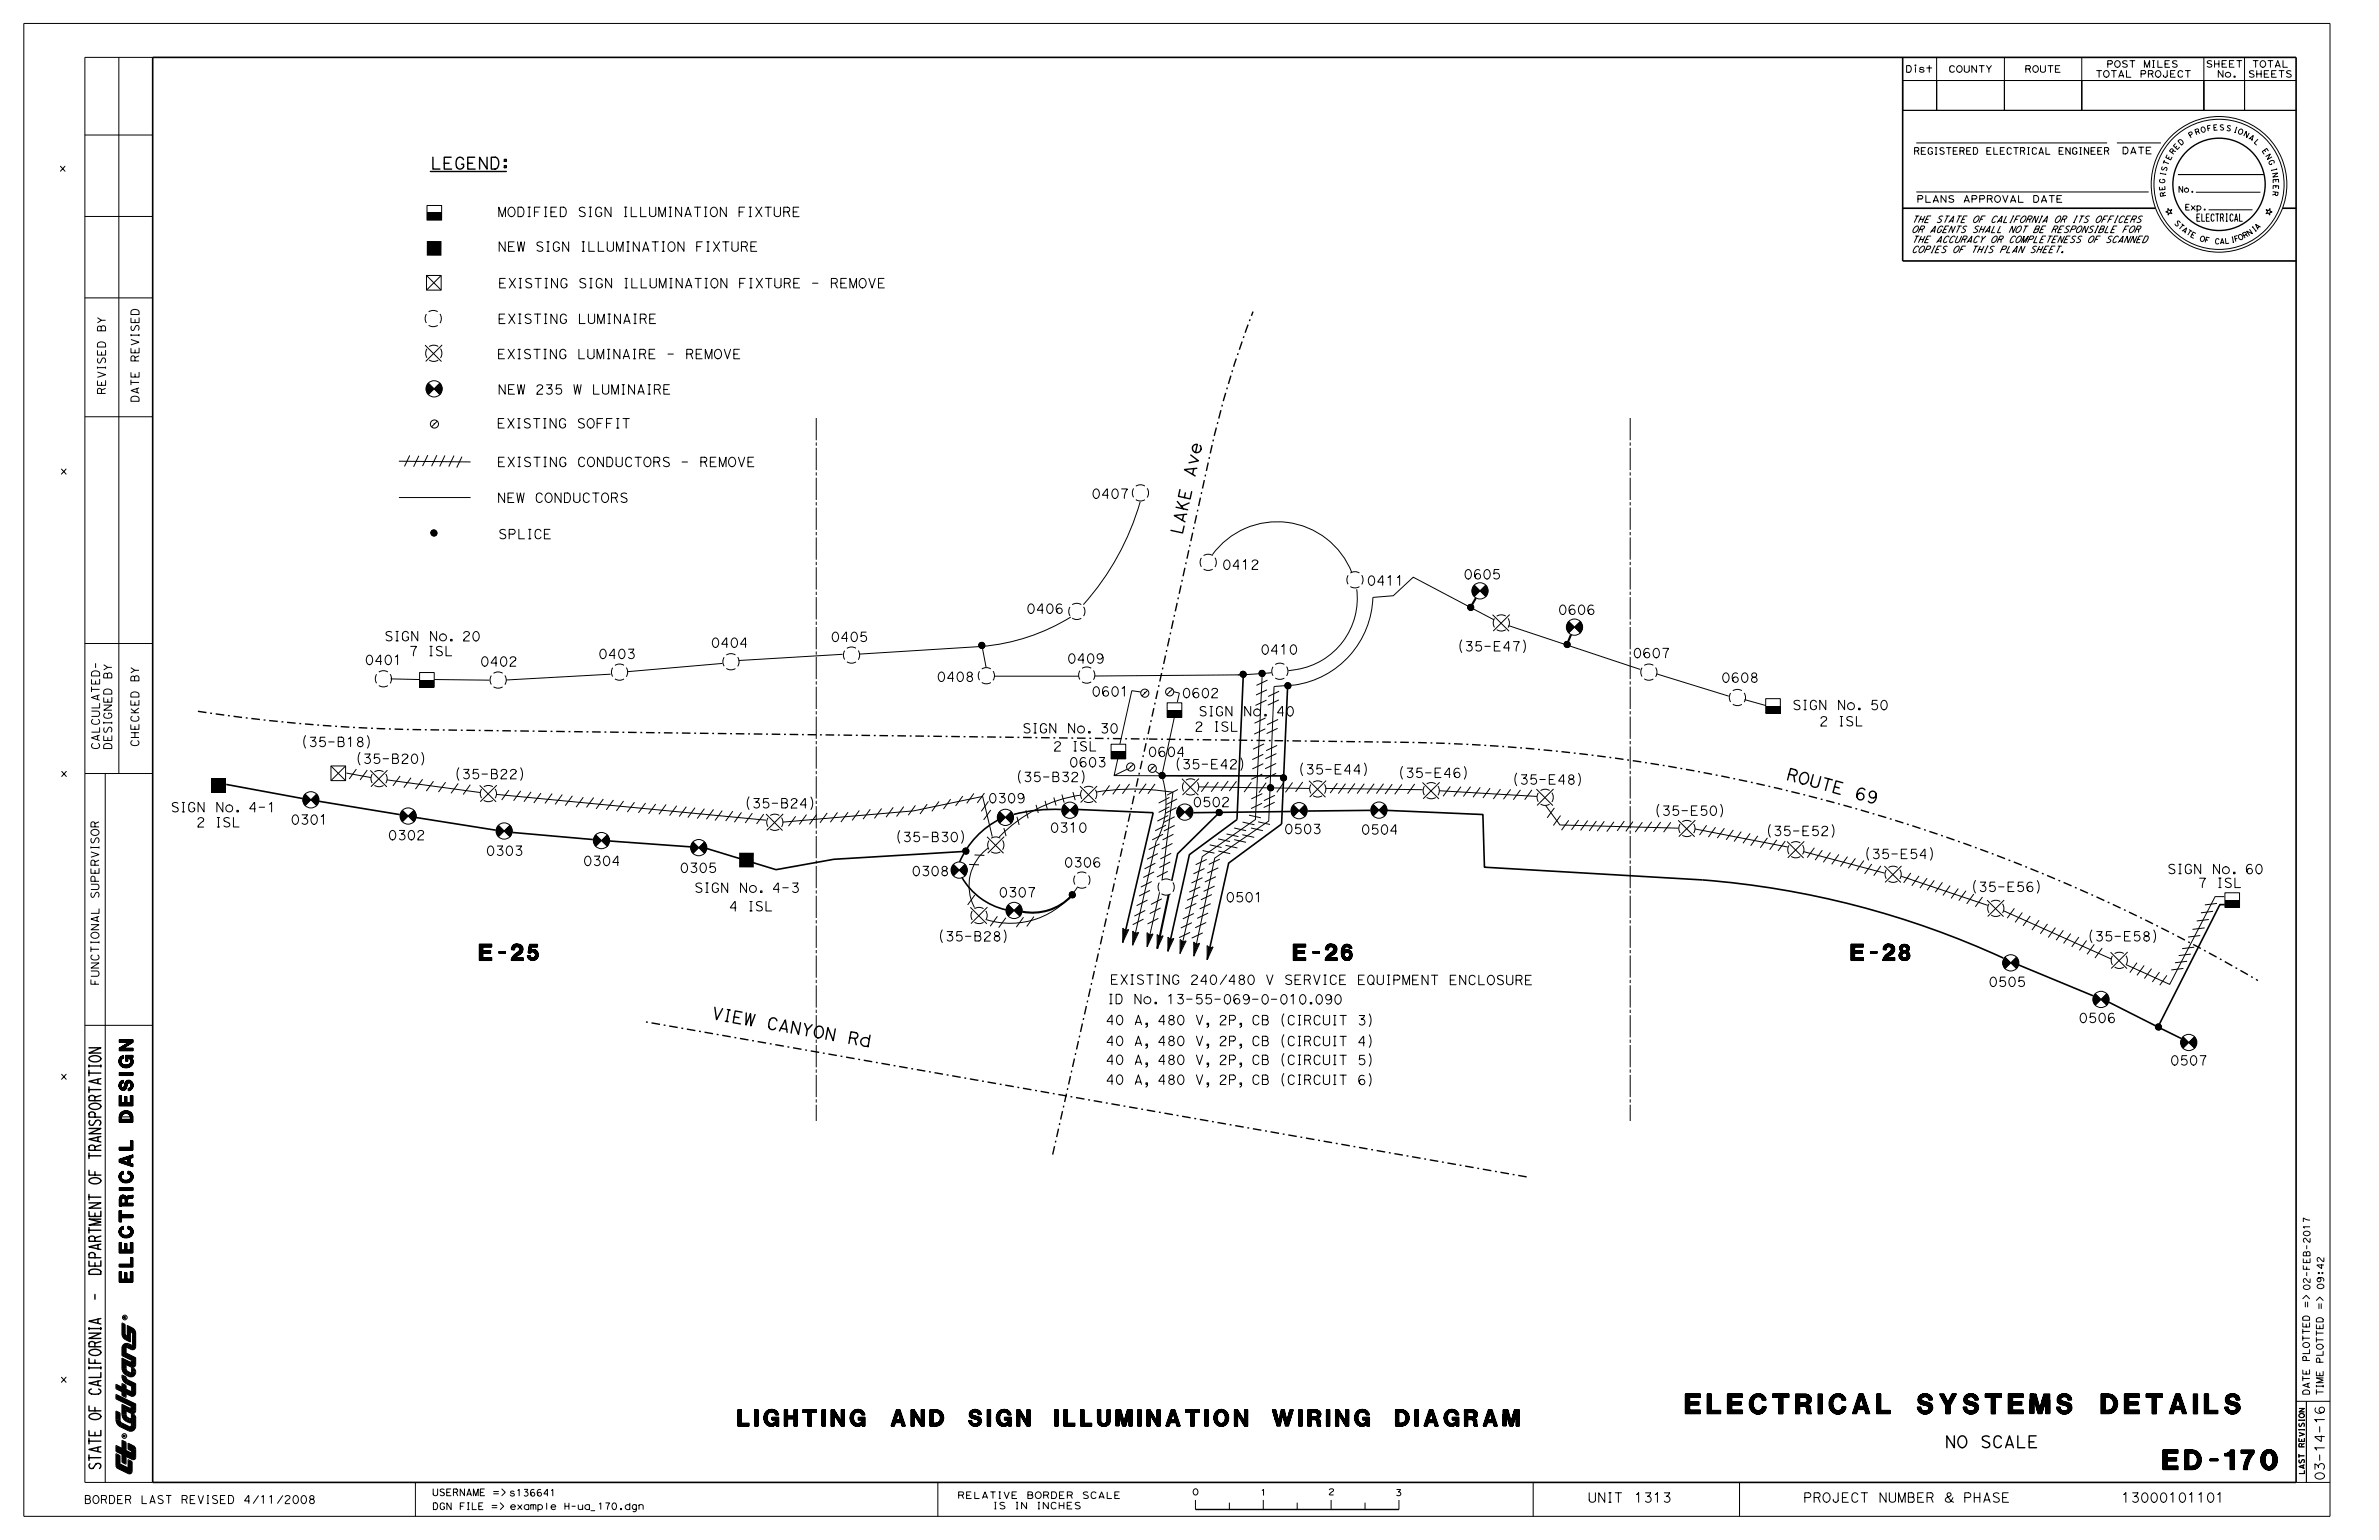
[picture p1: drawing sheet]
<svg xmlns="http://www.w3.org/2000/svg" width="432mm" height="279mm" viewBox="0 0 432 279" stroke-linecap="round" stroke-linejoin="round" font-family="sans-serif">
<defs><g id="words">
<g font-size="3.6">
<text x="305.9" y="256.5">ELECTRICAL SYSTEMS DETAILS</text>
<text x="392.6" y="266.6">ED-170</text>
</g>
<g font-size="3">
<text x="87" y="174.3">E-25</text>
<text x="234.7" y="174.3">E-26</text>
<text x="336" y="174.3">E-28</text>
<text x="133.9" y="258.7">LIGHTING AND SIGN ILLUMINATION WIRING DIAGRAM</text>
</g>
<g font-size="2.5">
<text x="24.1" y="195.1" transform="rotate(-90 24.1 195.1)">IG N</text>
<text x="24.1" y="203.6" transform="rotate(-90 24.1 203.6)">D ES</text>
<text x="24.1" y="216" transform="rotate(-90 24.1 216)">IC A L</text>
<text x="24.1" y="232.6" transform="rotate(-90 24.1 232.6)">ELEC TR</text>
</g>
<g font-size="2.2">
<text x="78.1" y="30.7">LEGEND:</text>
<text x="216.8" y="86.7" transform="rotate(-78 216.8 86.7)">A v e</text>
<text x="214.5" y="97.1" transform="rotate(-78 214.5 97.1)">L A K E</text>
<text x="324.1" y="141.4" transform="rotate(15 324.1 141.4)">R O U T E</text>
<text x="336.4" y="144.8" transform="rotate(15 336.4 144.8)">6 9</text>
<text x="129" y="184.8" transform="rotate(10 129 184.8)">V I E W</text>
<text x="139" y="186.6" transform="rotate(10 139 186.6)">C A N Y O N</text>
<text x="153.7" y="189.2" transform="rotate(10 153.7 189.2)">R d</text>
<text x="353" y="262.7">NO SCALE</text>
</g>
<g font-size="1.7">
<text x="90.3" y="39.3">MODIFIED SIGN ILLUMINATION FIXTURE</text>
<text x="90.3" y="45.6">NEW SIGN ILLUMINATION FIXTURE</text>
<text x="90.4" y="52.2">EXISTING SIGN ILLUMINATION FIXTURE - REMOVE</text>
<text x="90.3" y="58.7">EXISTING LUMINAIRE</text>
<text x="90.2" y="65.1">EXISTING LUMINAIRE - REMOVE</text>
<text x="90.3" y="71.5">NEW 235 W LUMINAIRE</text>
<text x="90.1" y="77.7">EXISTING SOFFIT</text>
<text x="90.2" y="84.7">EXISTING CONDUCTORS - REMOVE</text>
<text x="90.2" y="91.2">NEW CONDUCTORS</text>
<text x="198.1" y="90.4">0407</text>
<text x="90.4" y="97.8">SPLICE</text>
<text x="221.8" y="103.3">0412</text>
<text x="248.1" y="106.2">0411</text>
<text x="265.6" y="105">0605</text>
<text x="186.3" y="111.3">0406</text>
<text x="282.8" y="111.5">0606</text>
<text x="69.7" y="116.3">SIGN No. 20</text>
<text x="74.2" y="119">7 ISL</text>
<text x="108.6" y="119.5">0403</text>
<text x="129" y="117.4">0404</text>
<text x="150.8" y="116.4">0405</text>
<text x="228.8" y="118.7">0410</text>
<text x="264.5" y="118.1">(35-E47)</text>
<text x="296.3" y="119.3">0607</text>
<text x="66.2" y="120.6">0401</text>
<text x="87.1" y="120.9">0402</text>
<text x="170" y="123.6">0408</text>
<text x="193.7" y="120.3">0409</text>
<text x="312.4" y="123.8">0608</text>
<text x="198.1" y="126.3">0601</text>
<text x="214.5" y="126.6">0602</text>
<text x="217.5" y="129.9">SIGN No. 40</text>
<text x="325.3" y="128.8">SIGN No. 50</text>
<text x="330.2" y="131.7">2 ISL</text>
<text x="54.7" y="135.5">(35-B18)</text>
<text x="185.5" y="133">SIGN No. 30</text>
<text x="191.1" y="136.3">2 ISL</text>
<text x="208.3" y="137.3">0604</text>
<text x="216.8" y="132.7">2 ISL</text>
<text x="64.5" y="138.5">(35-B20)</text>
<text x="82.5" y="141.3">(35-B22)</text>
<text x="184.4" y="141.8">(35-B32)</text>
<text x="194" y="139.1">0603</text>
<text x="213.2" y="139.5">(35-E42)</text>
<text x="235.6" y="140.4">(35-E44)</text>
<text x="253.8" y="141.1">(35-E46)</text>
<text x="274.5" y="142.3">(35-E48)</text>
<text x="30.9" y="147.3">SIGN No. 4-1</text>
<text x="52.7" y="149.5">0301</text>
<text x="135.2" y="146.6">(35-B24)</text>
<text x="179.3" y="145.7">0309</text>
<text x="216.5" y="146.4">0502</text>
<text x="300.3" y="147.9">(35-E50)</text>
<text x="35.6" y="150">2 ISL</text>
<text x="70.4" y="152.4">0302</text>
<text x="88.2" y="155.2">0303</text>
<text x="162.5" y="152.7">(35-B30)</text>
<text x="190.5" y="151">0310</text>
<text x="233" y="151.3">0503</text>
<text x="247" y="151.3">0504</text>
<text x="320.5" y="151.6">(35-E52)</text>
<text x="338.4" y="155.8">(35-E54)</text>
<text x="105.8" y="157">0304</text>
<text x="123.3" y="158.3">0305</text>
<text x="126" y="161.9">SIGN No. 4-3</text>
<text x="165.4" y="158.9">0308</text>
<text x="193.1" y="157.3">0306</text>
<text x="357.8" y="161.8">(35-E56)</text>
<text x="393.3" y="158.5">SIGN No. 60</text>
<text x="398.9" y="161">7 ISL</text>
<text x="132.3" y="165.3">4 ISL</text>
<text x="181.2" y="162.7">0307</text>
<text x="222.4" y="163.6">0501</text>
<text x="170.2" y="170.7">(35-B28)</text>
<text x="378.9" y="170.7">(35-E58)</text>
<text x="201.4" y="178.6">EXI TI</text>
<text x="206.1" y="178.6">S</text>
<text x="210.8" y="178.6">NG 240/</text>
<text x="222.8" y="178.6">480 V SERVI E EQUI MENT ENCLOSURE</text>
<text x="241.1" y="178.6">C</text>
<text x="252.7" y="178.6">P</text>
<text x="360.9" y="179">0505</text>
<text x="200.6" y="185.9">40 A, 480 V, 2P, CB (CIRCUIT 3)</text>
<text x="201" y="182.1">ID No. 13-55-069-0-010.090</text>
<text x="377.3" y="185.5">0506</text>
<text x="200.6" y="189.7">40 A, 480 V, 2P, CB (CIRCUIT 4)</text>
<text x="200.6" y="193.1">40 A, 480 V, 2P, CB (CIRCUIT 5)</text>
<text x="200.6" y="196.7">40 A, 480 V, 2P, CB (CIRCUIT 6)</text>
<text x="393.9" y="193.2">0507</text>
<text x="421.9" y="268.7" transform="rotate(-90 421.9 268.7)">03-14-16</text>
<text x="288.2" y="272.6">UNIT</text>
<text x="296.6" y="272.6">1313</text>
<text x="327.3" y="272.6">PROJECT NUMBER &amp; PHASE</text>
<text x="385" y="272.6">13000101101</text>
</g>
<g font-size="1.5">
<text x="19.2" y="60.3" transform="rotate(-90 19.2 60.3)">BY</text>
<text x="25.2" y="65.7" transform="rotate(-90 25.2 65.7)">REVISED</text>
<text x="19.2" y="71.6" transform="rotate(-90 19.2 71.6)">REVISED</text>
<text x="25.2" y="73.1" transform="rotate(-90 25.2 73.1)">DATE</text>
<text x="20.3" y="123.3" transform="rotate(-90 20.3 123.3)">BY</text>
<text x="25.2" y="123.8" transform="rotate(-90 25.2 123.8)">BY</text>
<text x="18.1" y="136.1" transform="rotate(-90 18.1 136.1)">CALCULATED-</text>
<text x="20.3" y="136.1" transform="rotate(-90 20.3 136.1)">DESIGNED</text>
<text x="25.2" y="135.5" transform="rotate(-90 25.2 135.5)">CHECKED</text>
<text x="18" y="163.1" transform="rotate(-90 18 163.1)">SUPERVISOR</text>
<text x="18" y="178.8" transform="rotate(-90 18 178.8)">FUNCTIONAL</text>
<text x="15.2" y="272.8">BORDER LAST REVISED 4/11/2008</text>
</g>
<g font-size="1.3">
<text x="11" y="31.1">x</text>
<text x="398.6" y="40.1">ELECTRICAL</text>
<text x="11" y="86">x</text>
<text x="11" y="140.9">x</text>
<text x="11" y="195.8">x</text>
<text x="11" y="250.8">x</text>
</g>
<g font-size="1.2">
<text x="345.8" y="13.1">Dist</text>
<text x="353.6" y="13.1">COUNTY</text>
<text x="367.5" y="13.1">ROUTE</text>
<text x="380.3" y="14">TOTAL PROJECT</text>
<text x="382.3" y="12.2">POST MILES</text>
<text x="400.3" y="12.2">SHEET</text>
<text x="402.4" y="14">No.</text>
<text x="408" y="14">SHEETS</text>
<text x="408.7" y="12.2">TOTAL</text>
<text x="347.3" y="28">REGISTERED ELECTRICAL ENGINEER</text>
<text x="385.1" y="27.9">DATE</text>
<text x="346.9" y="40.4">THE STATE OF CALIFORNIA OR ITS OFFICERS</text>
<text x="347.8" y="36.7">PLANS APPROVAL DATE</text>
<text x="346.9" y="45.9">COPIES OF THIS PLAN SHEET.</text>
<text x="346.9" y="44">THE ACCURACY OR COMPLETENESS OF SCANNED</text>
<text x="346.9" y="42.2">OR AGENTS SHALL NOT BE RESPONSIBLE FOR</text>
<text x="419.2" y="237.3" transform="rotate(-90 419.2 237.3)">=&gt; 02-FEB-2017</text>
<text x="421.7" y="237.6" transform="rotate(-90 421.7 237.6)">=&gt;</text>
<text x="421.8" y="234" transform="rotate(-90 421.8 234)">09:42</text>
<text x="419.2" y="247.1" transform="rotate(-90 419.2 247.1)">PLOTTED</text>
<text x="421.7" y="247.4" transform="rotate(-90 421.7 247.4)">PLOTTED</text>
<text x="419.2" y="253.2" transform="rotate(-90 419.2 253.2)">DATE</text>
<text x="421.7" y="253.2" transform="rotate(-90 421.7 253.2)">TIME</text>
<text x="78.4" y="271.4">USERNAME =&gt; s136641</text>
<text x="78.4" y="273.9">DGN FILE =&gt;</text>
<text x="92.5" y="273.9">example H-ua_170.dgn</text>
<text x="173.7" y="271.9">RELATIVE BORDER SCALE</text>
<text x="180.1" y="273.8">IS IN INCHES</text>
</g>
<g font-size="1.1">
<text x="396.5" y="38.1">Exp.</text>
<text x="216.3" y="271.2">0</text>
<text x="228.7" y="271.3">1</text>
<text x="241" y="271.2">2</text>
<text x="253.2" y="271.4">3</text>
</g>
<g font-size="1">
<text x="400.6" y="23.8" transform="rotate(-10 400.6 23.8)">F</text>
<text x="401.7" y="23.7" transform="rotate(-4 401.7 23.7)">E</text>
<text x="402.8" y="23.6" transform="rotate(1 402.8 23.6)">S</text>
<text x="404" y="23.6" transform="rotate(12 404 23.6)">S</text>
<text x="405.2" y="23.9" transform="rotate(17 405.2 23.9)">I</text>
<text x="393.9" y="29.2" transform="rotate(-63 393.9 29.2)">E</text>
<text x="394.4" y="28.1" transform="rotate(-53 394.4 28.1)">R</text>
<text x="395.1" y="27.3" transform="rotate(-47 395.1 27.3)">E</text>
<text x="395.8" y="26.4" transform="rotate(-42 395.8 26.4)">D</text>
<text x="397.5" y="25.1" transform="rotate(-31 397.5 25.1)">P</text>
<text x="398.6" y="24.5" transform="rotate(-20 398.6 24.5)">R</text>
<text x="399.5" y="24.1" transform="rotate(-15 399.5 24.1)">O</text>
<text x="406.1" y="24.2" transform="rotate(22 406.1 24.2)">O</text>
<text x="407.1" y="24.6" transform="rotate(28 407.1 24.6)">N</text>
<text x="408" y="25.1" transform="rotate(33 408 25.1)">A</text>
<text x="409" y="25.8" transform="rotate(44 409 25.8)">L</text>
<text x="410.5" y="27.4" transform="rotate(55 410.5 27.4)">E</text>
<text x="411.1" y="28.3" transform="rotate(60 411.1 28.3)">N</text>
<text x="411.6" y="29.2" transform="rotate(65 411.6 29.2)">G</text>
<text x="392.9" y="33.4" transform="rotate(-85 392.9 33.4)">G</text>
<text x="393" y="34.5" transform="rotate(-96 393 34.5)">E</text>
<text x="393" y="32.1" transform="rotate(-79 393 32.1)">I</text>
<text x="393.2" y="35.6" transform="rotate(-101 393.2 35.6)">R</text>
<text x="393.2" y="31.2" transform="rotate(-74 393.2 31.2)">S</text>
<text x="393.5" y="30.2" transform="rotate(-69 393.5 30.2)">T</text>
<text x="395.3" y="34.9">No.</text>
<text x="412.2" y="30.4" transform="rotate(76 412.2 30.4)">I</text>
<text x="412.4" y="31.3" transform="rotate(81 412.4 31.3)">N</text>
<text x="412.5" y="34.6" transform="rotate(98 412.5 34.6)">R</text>
<text x="412.6" y="32.4" transform="rotate(87 412.6 32.4)">E</text>
<text x="412.6" y="33.5" transform="rotate(92 412.6 33.5)">E</text>
<text x="394.6" y="40.5" transform="rotate(46 394.6 40.5)">S</text>
<text x="395.2" y="41.2" transform="rotate(41 395.2 41.2)">T</text>
<text x="395.9" y="41.8" transform="rotate(37 395.9 41.8)">A</text>
<text x="409.7" y="41.8" transform="rotate(-43 409.7 41.8)">A</text>
<text x="396.7" y="42.4" transform="rotate(32 396.7 42.4)">T</text>
<text x="397.5" y="42.9" transform="rotate(27 397.5 42.9)">E</text>
<text x="399.1" y="43.6" transform="rotate(18 399.1 43.6)">O</text>
<text x="400.1" y="43.9" transform="rotate(13 400.1 43.9)">F</text>
<text x="401.9" y="44.2" transform="rotate(4 401.9 44.2)">C</text>
<text x="402.9" y="44.3" transform="rotate(-1 402.9 44.3)">A</text>
<text x="403.8" y="44.2" transform="rotate(-6 403.8 44.2)">L</text>
<text x="404.9" y="44.1" transform="rotate(-10 404.9 44.1)">I</text>
<text x="405.6" y="43.9" transform="rotate(-15 405.6 43.9)">F</text>
<text x="406.4" y="43.7" transform="rotate(-24 406.4 43.7)">O</text>
<text x="407.3" y="43.3" transform="rotate(-29 407.3 43.3)">R</text>
<text x="408.2" y="42.8" transform="rotate(-34 408.2 42.8)">N</text>
<text x="409.1" y="42.2" transform="rotate(-39 409.1 42.2)">I</text>
<text x="418.3" y="262.7" transform="rotate(-90 418.3 262.7)">REVISION</text>
<text x="418.3" y="267.6" transform="rotate(-90 418.3 267.6)">LAST</text>
</g>
<g font-size=".5">
<text x="22.9" y="239.3" transform="rotate(-90 22.9 239.3)">R</text>
<text x="22.8" y="260.8" transform="rotate(-90 22.8 260.8)">R</text>
</g>
</g></defs>
<g fill="none" stroke="#000" stroke-width=".18">
<path d="M4.3 4.3h418.6v270.8h-418.6zM21.6 10.4v129.9M27.7 10.4h-12.3v258.6h12.3M347.7 12.2v.9M351.5 10.4v9.6M363.8 10.4v9.6M377.8 10.4v9.6M400 10.4v9.6M407.4 10.4v9.6M416.8 14.6h-71.5v5.4h71.5M15.4 24.5h12.3M15.4 39.3h12.3"/>
<path d="M77.5 37.3h2.7v2.6h-2.7zM347.8 34.8h42.2M347.8 25.9h34.6M384.2 25.9h8M393.5 37.8l.3 .4 .4-.2-.3 .4 .3 .4-.4-.2-.3 .4v-.4l-.4-.2 .4-.1zM395.3 31.7h15.6M398.6 34.9h11.7M400.9 38.1h7.9M411.3 38l.4 .2 .3-.4v.5l.4 .2-.4 .1v.4l-.3-.3-.4 .1 .3-.4zM15.4 54h12.3M77.4 57a1.48 1.48 0 0 0 0 1.6M77.4 50l2.7 2.6"/>
<path d="M77.4 50h2.7v2.6h-2.7zM77.8 59a1.48 1.48 0 0 0 1.6 0M79.4 56.6a1.49 1.49 0 0 0-1.6 0M79.9 57a1.48 1.48 0 0 1 0 1.6M80.1 50l-2.7 2.6M15.4 75.6h12.3M77.1 62.6l3 3M77.3 70.6h1.5M77.3 70.5h1.4M77.3 70.7h1.4M77.3 70.4h1.4M77.3 70.8h1.3"/>
<path d="M77.3 70.3h1.3M77.3 70.8h1.2M77.3 70.2h1.2M77.4 70.9h1M77.4 70.2h1M77.4 71h.9M77.4 70.1h.9M77.4 71.1h.8M77.4 70h.8M77.5 71.2h.7M77.5 69.9h.6M77.5 63.3a1.48 1.48 0 0 0 0 1.6"/>
<path d="M77.5 71.3h.6M77.5 69.8h.6M77.6 71.4h.4M77.6 69.7h.4M77.6 71.4h.3M77.6 69.6h.3M77.7 71.5h.1M77.7 69.6h.1M77.7 69.5l2.1 2.1M77.9 65.3a1.48 1.48 0 0 0 1.6 0M78.8 70.6h1.5M78.8 76.9h.1"/>
<path d="M78.8 70.5h1.5M78.9 70.7h1.4M78.9 70.4h1.4M79 70.8h1.3M79 70.3h1.2M79.1 70.8h1.1M79.1 70.2h1.1M79.2 70.9h1M79.2 70.2h1M79.3 71h.9M79.3 70.1h.9M79.3 71.1h.9"/>
<path d="M79.4 70h.8M79.4 76.4l-1.1 1M79.4 71.2h.7M79.4 69.9h.7M79.5 71.3h.6M79.5 69.8h.6M79.5 62.9a1.49 1.49 0 0 0-1.6 0M79.6 71.4h.4M79.6 69.7h.4M79.7 71.4h.3M79.7 69.6h.3M79.8 71.5h.1"/>
<path d="M79.8 69.6h.1M79.8 69.5l-2.1 2.1M80 63.3a1.48 1.48 0 0 1 0 1.6M80.3 62.6l-3 3M148.2 75.8v4.1M295.9 75.8v4.1M72.4 90.3h13M72.4 83.7l13 .1M74.4 82.6l-1 2M76 82.7l-.9 2M77.6 82.6l-.9 2M79.3 82.6l-1 2"/>
<path d="M80.8 82.6l-1 2M82.4 82.7l-1 2M83.9 82.8l-1 2M148.2 80.3v.6M148.2 81.3v4M148.2 85.7v.6M148.2 86.7v4M148.2 91.1v.6M148.2 92.1v4M148.2 96.5v.6M148.2 97.5v4M205.8 88.6a1.48 1.48 0 0 0 0 1.6"/>
<path d="M206.2 90.6a1.48 1.48 0 0 0 1.6 .1M207 91a47.9 47.9 0 0 1-10.4 18.7M207.8 88.2a1.49 1.49 0 0 0-1.6 0M208.2 88.6a1.48 1.48 0 0 1 0 1.7M295.9 80.3v.6M295.9 81.3v4M295.9 85.7v.6M295.9 86.7v4M295.9 91.1v.6M295.9 92.1v4M295.9 96.5v.6M295.9 97.5v4"/>
<path d="M15.4 116.8h12.3M131.4 119.3a1.48 1.48 0 0 0 0 1.6M133.5 118.8a1.49 1.49 0 0 0-1.7 0M133.9 119.2a1.48 1.48 0 0 1 0 1.7M148.2 101.9v.6M148.2 102.9v4.1M148.2 107.4v.5M148.2 108.3v4.1M148.2 112.8v.6M148.2 113.8v4M148.2 118.2v.6M148.2 119.2v4"/>
<path d="M152.9 118.7l-18.8 1.1M153.3 118a1.48 1.48 0 0 0 0 1.7M155.4 117.6a1.49 1.49 0 0 0-1.7 0M155.8 118a1.48 1.48 0 0 1 0 1.7M156 118.7l22.3-1.4 .7 3.7M194.2 110.1a1.48 1.48 0 0 0 0 1.6M194.4 111.9a36.8 36.8 0 0 1-16.1 5.4M194.6 112.1a1.48 1.48 0 0 0 1.7 .1M196.3 109.7a1.49 1.49 0 0 0-1.7 0M196.7 110.1a1.48 1.48 0 0 1 0 1.7M218.1 101.2a1.48 1.48 0 0 0 0 1.6M218.5 103.2a1.48 1.48 0 0 0 1.6 .1"/>
<path d="M220.1 100.6a14.6 14.6 0 0 1 25.3 3.3M220.1 100.8a1.49 1.49 0 0 0-1.6 0M220.5 101.2a1.48 1.48 0 0 1 0 1.7M244.7 104.4a1.48 1.48 0 0 0 0 1.6M245.1 106.4a1.48 1.48 0 0 0 1.6 0M246.3 106.9a13.2 13.2 0 0 1-12.5 14.8M246.7 104a1.49 1.49 0 0 0-1.6 0M247.1 104.4a1.48 1.48 0 0 1 0 1.6M265.3 116.1a2.16 2.16 0 0 0 0 2.3M267.2 107.2h1.4M267.2 107.1h1.4M267.2 107.3h1.3"/>
<path d="M267.2 107.1h1.3M267.2 107.4h1.2M267.2 107h1.2M267.2 107.5h1.1M267.2 106.9h1.1M267.2 107.6h1M267.2 106.8h1M267.2 107.7h1M267.2 106.7h.9M267.3 107.8h.8M267.3 106.6h.8M267.3 107.8h.7"/>
<path d="M267.3 106.5h.7M267.3 107.9h.6M267.3 106.5h.6M267.4 108h.4M267.4 106.4h.4M267.5 108.1h.2M267.5 106.3h.2M267.5 108.2h.1M267.5 106.2h.1M267.6 106.2l2.1 2M268.7 107.2h1.4M268.7 107.1h1.4"/>
<path d="M268.8 107.3h1.3M268.8 107.1h1.3M268.8 107.4h1.3M268.9 107h1.2M268.9 107.5h1.2M268.9 106.9h1.2M269 107.6h1.1M269 106.8h1.1M269.1 107.7h.9M269.1 106.7h.9M269.2 107.8h.8M269.2 106.6h.8"/>
<path d="M269.3 107.8h.7M269.3 106.5h.7M269.4 107.9h.5M269.4 106.5h.5M269.4 108h.5M269.5 106.4h.4M269.5 108.1h.3M269.5 106.3h.3M269.6 108.2h.1M269.6 106.2h.1M269.7 106.2l-2.1 2M270.9 111.5l3 3"/>
<path d="M271.1 112.4l-14.6-7.7-3.6 3.4-3.7 .3a16.6 16.6 0 0 1-16.7 16.1h-1.3l-.9 24.5-9.8 6.7-3.8 17.8M271.3 112.2a1.48 1.48 0 0 0 0 1.6M271.7 114.2a1.48 1.48 0 0 0 1.6 .1M273.3 111.8a1.49 1.49 0 0 0-1.6 0M273.7 112.2a1.48 1.48 0 0 1 0 1.7M273.8 113.5l23.9 8M274 111.5l-3 3M276.5 116.1a2.15 2.15 0 0 1 0 2.3M284.3 113.7h1.4M284.3 113.8h1.4M284.3 113.6h1.3M284.3 113.9h1.4"/>
<path d="M284.3 114h1.3M284.3 113.5h1.2M284.3 114.1h1.2M284.3 114.2h1.1M284.4 113.4h1M284.4 114.3h.9M284.4 113.3h.9M284.4 114.3h.8M284.4 113.2h.8M284.4 114.4h.7M284.5 113.1h.6M284.5 114.5h.6"/>
<path d="M284.5 113h.5M284.5 114.6h.5M284.6 113h.4M284.6 114.7h.3M284.6 112.9h.3M284.7 114.8h.1M284.7 112.8h.1M284.7 112.7l2.1 2.1M285.8 113.8h1.5M285.8 113.7h1.5M285.9 113.9h1.3M285.9 113.6h1.3"/>
<path d="M286 114h1.2M286 113.6h1.2M286.1 114.1h1.1M286.1 113.5h1.1M286.2 114.2h1M286.2 113.4h1M286.2 114.3h1M286.3 113.3h.9M286.3 114.3h.8M286.3 113.2h.8M286.4 114.4h.7M286.4 113.1h.7"/>
<path d="M286.5 114.5h.6M286.5 113h.6M286.6 114.6h.4M286.6 113h.4M286.7 114.7h.2M286.7 112.9h.2M286.8 114.8h.1M286.8 112.8h.1M286.8 112.7l-2.1 2.1M295.9 101.9v.6M295.9 102.9v4.1M295.9 107.4v.5"/>
<path d="M295.9 108.3v4.1M295.9 112.8v.6M295.9 113.8v4M295.9 119.2v4M55.5 133.5a2.16 2.16 0 0 0 0 2.2M60.1 139h2.6v2.6h-2.6zM60.1 139l2.6 2.6M62.7 139l-2.6 2.6M64.7 139.5l-1.3 1.8M65.3 136.5a2.16 2.16 0 0 0 0 2.3M66.7 139.7l-1.3 1.8M66.7 133.5a2.15 2.15 0 0 1 0 2.2"/>
<path d="M67.2 139.8l3 3M68.4 122.3a1.48 1.48 0 0 0 0 1.7M68.8 124.4a1.48 1.48 0 0 0 1.6 0M70.3 139.7l-3 3M70.4 121.9a1.49 1.49 0 0 0-1.6 0M70.8 122.3a1.48 1.48 0 0 1 0 1.7M70.9 123.2l5.2 .1M76.2 122h2.6v2.7h-2.6zM76.6 136.5a2.15 2.15 0 0 1 0 2.3M78.8 123.3l10 .1M83.3 139.3a2.16 2.16 0 0 0 0 2.3M89.2 122.6a1.48 1.48 0 0 0 0 1.6"/>
<path d="M89.6 124.6a1.48 1.48 0 0 0 1.6 0M91.2 122.1a1.49 1.49 0 0 0-1.6 .1M91.6 122.5a1.48 1.48 0 0 1 0 1.7M94.5 139.3a2.15 2.15 0 0 1 0 2.3M110.8 122.3l-18.9 1.1M111.2 121.1a1.48 1.48 0 0 0 0 1.6M111.6 123.2a1.48 1.48 0 0 0 1.7 0M113.3 120.7a1.49 1.49 0 0 0-1.7 0M113.7 121.1a1.48 1.48 0 0 1 0 1.7M131.1 120.4l-17.3 1.5M131.8 121.3a1.48 1.48 0 0 0 1.7 0M148.2 123.6v.6"/>
<path d="M148.2 124.6v4M148.2 129v.6M148.2 130v4M148.2 134.4v.6M148.2 135.4v4.1M148.2 139.9v.6M153.7 120.1a1.48 1.48 0 0 0 1.7 0M177.8 121.8a1.48 1.48 0 0 0 0 1.6M178.2 123.8a1.48 1.48 0 0 0 1.6 0M179.8 121.4a1.49 1.49 0 0 0-1.6 0M180.2 121.8a1.48 1.48 0 0 1 0 1.6M180.4 122.7h15.4"/>
<path d="M185.2 139.8a2.16 2.16 0 0 0 0 2.3M196 121.7a1.48 1.48 0 0 0 0 1.6M196.4 123.7a1.48 1.48 0 0 0 1.7 0M196.4 139.8a2.15 2.15 0 0 1 0 2.3M198.1 121.2a1.49 1.49 0 0 0-1.7 .1M198.5 121.6a1.48 1.48 0 0 1 0 1.7M201.7 135h2.6v2.7h-2.6zM202.9 137.7l-.7 3 2.3-1.1M205.2 139.2h.1M205.7 138.6l-1 1.1M207 125.5l-1.6-.2-2.1 9.7M207.8 125.8h.1"/>
<path d="M208.3 125.2l-1 1.1M209.1 139.4h.1M209.7 138.9l-1.1 1M209.7 139.9l1.2 .8M211.8 127.5h2.7v2.7h-2.7zM212.3 125.5h.1M212.8 125l-1 1M213.1 125.5l1 .2-.4 1.7M213.1 130.2l-2.2 10.5M214 137.5a2.16 2.16 0 0 0 0 2.3M225.2 137.5a2.15 2.15 0 0 1 0 2.3M225.7 122.4l-27 .3"/>
<path d="M229.1 122.4l-1.2 26.3-9.7 6.7-4 17.6M229.3 138.6l-2 .9M229.3 136.9l-2 .9M229.4 135l-2 .9M229.7 132.2l-2 1M229.7 130.3l-2 .9M229.9 127l-2 1M230 125.1l-2 1M230.1 123.4l-2 .9M230.8 122.1l-6.1 .3M231.1 121a1.48 1.48 0 0 0 0 1.6M231.5 123a1.48 1.48 0 0 0 1.6 0"/>
<path d="M231.6 138.5l-2 1M231.7 136.7l-2 1M231.8 135.2l-2 1M231.9 132.1l-2 1M232 130.5l-2 1M232.1 127l-2 .9M232.2 125.4l-2 1M233.1 120.5a1.49 1.49 0 0 0-1.6 .1M233.5 120.9a1.48 1.48 0 0 1 0 1.7M236.4 138.4a2.16 2.16 0 0 0 0 2.3M247.7 138.4a2.15 2.15 0 0 1 0 2.3M254.6 139.1a2.16 2.16 0 0 0 0 2.2"/>
<path d="M265.8 139.1a2.15 2.15 0 0 1 0 2.2M295.9 123.6v.6M295.9 124.6v4M295.9 129v.6M295.9 130v4M295.9 134.4v.6M295.9 135.4v4.1M295.9 139.9v.6M298 121.1a1.48 1.48 0 0 0 0 1.6M298.4 123.2a1.48 1.48 0 0 0 1.7 0M300.1 120.7a1.49 1.49 0 0 0-1.7 0M300.5 121.1a1.48 1.48 0 0 1 0 1.7"/>
<path d="M300.7 122.3l13.1 4M314.1 125.7a1.48 1.48 0 0 0 0 1.7M314.5 127.8a1.48 1.48 0 0 0 1.7 0M316.2 125.3a1.49 1.49 0 0 0-1.7 0M316.6 125.7a1.48 1.48 0 0 1 0 1.7M316.6 126.9l3.9 1.1M320.5 126.8h2.6v2.6h-2.6zM15.4 140.3h12.3M19.1 140.3v128.7M54.9 145.1h1.5M55 145.2h1.3M55 145h1.3"/>
<path d="M55 145.3h1.2M55 144.9h1.2M55 145.4h1.1M55 144.8h1.1M55 145.5h1M55 144.7h1M55 145.6h1M55 144.6h.9M55.1 145.7h.8M55.1 144.5h.8M55.1 145.8h.7M55.1 144.5h.7"/>
<path d="M55.1 145.8h.6M55.1 144.4h.6M55.2 145.9h.4M55.2 144.3h.4M55.3 146h.2M55.3 144.2h.2M55.3 146.1h.1M55.3 144.1h.1M55.4 144.1l2.1 2.1M56.5 145.1h1.4M56.6 145.2h1.3M56.6 145h1.3"/>
<path d="M56.6 145.3h1.3M56.6 144.9h1.3M56.7 145.4h1.2M56.7 144.8h1.2M56.8 145.5h1.1M56.8 144.7h1M56.9 145.6h.9M56.9 144.6h.9M57 145.7h.8M57 144.5h.8M57.1 145.8h.7M57.1 144.5h.6"/>
<path d="M57.2 145.8h.5M57.2 144.4h.5M57.2 145.9h.5M57.2 144.3h.5M57.3 146h.3M57.3 144.2h.3M57.4 146.1h.1M57.4 144.1h.1M57.5 144.1l-2.1 2.1M62.9 140.3l4.4 .8M67.6 140.5a1.48 1.48 0 0 0 0 1.6M68 142.5a1.48 1.48 0 0 0 1.6 0"/>
<path d="M69.6 140a1.49 1.49 0 0 0-1.6 0M70 140.4a1.48 1.48 0 0 1 0 1.7M70.2 141.5l17 2.3M72.6 148h1.4M72.6 148.1h1.4M72.6 148.2h1.4M72.6 147.9h1.3M72.6 148.3h1.3M72.6 147.8h1.3M72.6 140.8l-1.3 1.8M72.6 148.4h1.2M72.6 147.7h1.2"/>
<path d="M72.7 148.4h1M72.7 147.7h1M72.7 148.5h.9M72.7 147.6h.9M72.7 148.6h.8M72.7 147.5h.8M72.7 148.7h.7M72.8 147.4h.6M72.8 148.8h.6M72.8 147.3h.5M72.8 148.9h.5M72.9 147.2h.4"/>
<path d="M72.9 149h.3M72.9 147.1h.3M73 149h.1M73 147.1h.1M73 147l2.1 2.1M74.1 148.1h1.5M74.1 148h1.5M74.2 148.2h1.4M74.2 147.9h1.4M74.3 148.3h1.2M74.3 147.8h1.2M74.4 148.4h1.1"/>
<path d="M74.4 147.7h1.1M74.5 148.4h1M74.5 147.7h1M74.5 148.5h1M74.6 147.6h.9M74.6 141.1l-1.3 1.8M74.6 148.6h.9M74.6 147.5h.8M74.7 148.7h.7M74.7 147.4h.7M74.8 148.8h.6M74.8 147.3h.6"/>
<path d="M74.9 148.9h.4M74.9 147.2h.4M75 149h.3M75 147.1h.2M75.1 149h.1M75.1 147.1h.1M75.1 147l-2.1 2.1M76.7 141.4l-1.3 1.8M78.7 141.7l-1.3 1.8M80.9 141.9l-1.3 1.8M83.2 142.1l-1.3 1.8M85.4 142.4l-1.3 1.8"/>
<path d="M87.1 142.5l3 3M87.4 143.2a1.48 1.48 0 0 0 0 1.6M87.8 145.2a1.48 1.48 0 0 0 1.7 0M89.5 142.7a1.49 1.49 0 0 0-1.7 .1M89.9 143.1a1.48 1.48 0 0 1 0 1.7M90 150.7h1.5M90 150.8h1.5M90 150.9h1.4M90 144.1l49 4.7M90 150.6h1.4M90.1 151h1.2M90.1 150.5h1.2"/>
<path d="M90.1 151.1h1.1M90.1 150.5h1.1M90.1 151.2h1M90.1 150.4h1M90.1 151.2h.9M90.1 150.3h.9M90.1 151.3h.9M90.1 150.2h.8M90.2 142.5l-3 3M90.2 151.4h.7M90.2 150.1h.7M90.2 151.5h.6"/>
<path d="M90.2 150h.6M90.3 151.6h.4M90.3 149.9h.4M90.3 151.7h.3M90.3 149.9h.3M90.4 151.8h.1M90.4 149.8h.1M90.5 149.7l2.1 2.1M91.5 150.8h1.5M91.6 150.7h1.4M91.6 150.9h1.4M91.6 150.6h1.4"/>
<path d="M91.7 151h1.3M91.7 150.5h1.3M91.8 151.1h1.2M91.8 150.5h1.2M91.9 151.2h1M91.9 150.4h1M92 151.2h.9M92 150.3h.9M92.1 151.3h.8M92.1 150.2h.8M92.2 151.4h.6M92.2 150.1h.6"/>
<path d="M92.2 151.5h.6M92.3 150h.5M92.3 151.6h.4M92.3 149.9h.4M92.4 143.3l-1.3 1.8M92.4 151.7h.3M92.4 149.9h.3M92.5 151.8h.1M92.5 149.8h.1M92.6 149.7l-2.1 2.1M94.5 143.5l-1.3 1.8M96.4 143.7l-1.3 1.8"/>
<path d="M98.2 143.9l-1.3 1.8M100.2 144l-1.3 1.8M102.1 144.2l-1.3 1.8M103.9 144.4l-1.3 1.8M105.9 144.6l-1.3 1.8M107.7 152.5h1.4M107.7 152.6h1.3M107.7 152.4h1.3M107.7 152.7h1.3M107.7 152.3h1.2M107.7 152.8h1.2M107.7 152.2h1.2"/>
<path d="M107.7 152.9h1.1M107.7 152.1h1.1M107.8 144.7l-1.3 1.8M107.8 153h.9M107.8 152h.9M107.8 153.1h.8M107.8 151.9h.8M107.8 153.1h.7M107.8 151.9h.7M107.9 153.2h.5M107.9 151.8h.5M107.9 153.3h.5"/>
<path d="M107.9 151.7h.4M108 153.4h.3M108 151.6h.3M108.1 153.5h.1M108.1 151.5h.1M108.1 151.5l2.1 2.1M109.2 152.5h1.4M109.3 152.6h1.3M109.3 152.4h1.3M109.4 152.7h1.2M109.4 152.3h1.2M109.5 152.8h1.1"/>
<path d="M109.5 152.2h1.1M109.5 145l-1.3 1.8M109.6 152.9h1M109.6 152.1h1M109.6 153h1M109.7 152h.9M109.7 153.1h.8M109.7 151.9h.8M109.8 153.1h.7M109.8 151.9h.7M109.9 153.2h.6M109.9 151.8h.5"/>
<path d="M110 153.3h.4M110 151.7h.4M110.1 153.4h.2M110.1 151.6h.2M110.2 153.5h.1M110.2 151.5h.1M110.2 151.5l-2.1 2.1M111.3 145.1l-1.3 1.8M113.2 145.3l-1.3 1.8M115.2 145.5l-1.3 1.8M117.2 145.7l-1.3 1.8M119 145.9l-1.3 1.8"/>
<path d="M120.9 146l-1.3 1.7M122.8 146.2l-1.3 1.8M124.6 146.4l-1.3 1.7M125.3 153.7h1.5M125.3 153.8h1.5M125.4 153.9h1.3M125.4 153.7h1.3M125.4 154h1.2M125.4 153.6h1.2M125.4 154.1h1.1M125.4 153.5h1.1M125.4 154.2h1"/>
<path d="M125.4 153.4h1M125.4 154.3h1M125.4 153.3h.9M125.5 154.3h.8M125.5 153.2h.8M125.5 154.4h.7M125.5 153.1h.7M125.5 154.5h.6M125.5 153h.6M125.6 154.6h.4M125.6 153h.4M125.7 154.7h.2"/>
<path d="M125.7 152.9h.2M125.7 154.8h.1M125.7 152.8h.1M125.8 152.7l2.1 2.1M126.1 146.5l-1.3 1.8M126.9 153.8h1.4M126.9 153.7h1.4M126.9 153.9h1.4M127 153.7h1.3M127 154h1.3M127 153.6h1.3M127.1 154.1h1.2"/>
<path d="M127.1 153.5h1.2M127.2 154.2h1.1M127.2 153.4h1M127.3 154.3h.9M127.3 153.3h.9M127.4 154.3h.8M127.4 153.2h.8M127.5 154.4h.7M127.5 153.1h.7M127.6 154.5h.5M127.6 153h.5M127.6 154.6h.5"/>
<path d="M127.7 154.7h.3M127.7 152.9h.3M127.8 154.8h.1M127.8 152.8h.1M127.9 146.7l-1.3 1.8M127.9 152.7l-2.1 2.1M129.5 146.8l-1.3 1.8M131.1 147.1l-1.3 1.8M133 147.2l-1.3 1.8M134.6 147.4l-1.3 1.8M136 144.6a2.16 2.16 0 0 0 0 2.3M136.6 147.5l-1.3 1.8"/>
<path d="M138.6 147.7l-1.3 1.8M139 147.7l3 3M139.4 148.4a1.48 1.48 0 0 0 0 1.6M139.8 150.4a1.48 1.48 0 0 0 1.6 0M141.4 147.9a1.49 1.49 0 0 0-1.6 .1M141.9 148.4a1.48 1.48 0 0 1 0 1.6M142 149.2l23.9-2.1 12.4-2.6 1.8 7.3M142.2 147.7l-3 3M144.4 148.1l-1.3 1.8M146.4 147.8l-1.3 1.8M147.2 144.6a2.15 2.15 0 0 1 0 2.3M148.2 140.8v4.1"/>
<path d="M148.2 146.3v4M148.2 150.7v.6M148.2 151.7v4M148.2 156.1v.6M148.2 157.1v4M148.2 147.8l-1.3 1.8M150.1 147.5l-1.3 1.8M152 147.4l-1.3 1.8M153.9 147.4l-1.3 1.8M156 147.1l-1.3 1.7M158 146.8l-1.3 1.8M160 146.7l-1.3 1.8"/>
<path d="M162.1 146.5l-1.3 1.8M163.3 150.7a2.16 2.16 0 0 0 0 2.3M164 146.3l-1.3 1.8M166.2 146.1l-1.3 1.8M168.3 145.9l-1.3 1.8M170.4 145.4l-1.3 1.8M172.5 145l-1.3 1.8M172.6 157.8h1.5M172.6 157.9h1.5M172.6 157.7h1.4M172.6 158h1.4M172.6 158.1h1.3"/>
<path d="M172.6 157.6h1.3M172.7 158.2h1.1M172.7 157.6h1.1M172.7 158.2h1M172.7 157.5h1M172.7 158.3h.9M172.7 157.4h.9M172.7 158.4h.8M172.7 157.3h.8M172.8 158.5h.7M172.8 157.2h.6M172.8 158.6h.6"/>
<path d="M172.8 157.1h.6M172.9 158.7h.4M172.9 157h.4M172.9 158.8h.3M172.9 157h.3M173 158.8h.1M173 156.9h.1M173.1 156.8l2 2.1M174.1 157.9h1.5M174.1 157.8h1.5M174.2 158h1.4M174.2 157.7h1.4"/>
<path d="M174.3 158.1h1.3M174.3 157.6h1.3M174.4 158.2h1.1M174.4 157.6h1.1M174.5 158.2h1M174.5 157.5h1M174.5 150.7a2.15 2.15 0 0 1 0 2.3M174.6 158.3h.9M174.6 157.4h.9M174.7 158.4h.8M174.7 157.3h.8M174.7 158.5h.7"/>
<path d="M174.8 157.2h.6M174.8 144.4l-1.3 1.8M174.8 158.6h.6M174.8 157.1h.6M174.9 158.7h.4M174.9 157h.4M175 158.8h.3M175 157h.3M175.1 158.8h.1M175.1 156.9h.1M175.1 156.8l-2 2.1M175.9 156.8l1.8 .1"/>
<path d="M176.8 144l-1.3 1.7M176.9 155.1l1.8 .1M178.7 143.9l-1.3 1.8M179.2 151.8l2.9 3M179.3 153.9a8.4 8.4 0 0 0-2.4 10.8M179.4 145.4l-1.3 1.8M179.5 152.5a1.48 1.48 0 0 0 0 1.6M179.8 147l-1.3 1.8M179.9 154.5a1.48 1.48 0 0 0 1.7 0M181 148.2h1.4M181 148.3h1.5M181 148.4h1.4"/>
<path d="M181 148.5h1.3M181 148.1h1.3M181 148h1.2M181 148.6h1.2M181.1 148.7h1M181.1 147.9h1M181.1 148.8h.9M181.1 147.8h.9M181.1 148.8h.8M181.1 147.7h.8M181.2 148.9h.6M181.2 147.6h.6"/>
<path d="M181.2 149h.6M181.3 149.1h.4M181.3 147.5h.4M181.3 149.2h.3M181.3 147.4h.3M181.4 149.3h.1M181.4 147.3h.1M181.4 147.2l2.1 2.1M181.6 152.1a1.49 1.49 0 0 0-1.7 0M182 152.5a1.48 1.48 0 0 1 0 1.6M182.2 150.2l.4 1.5M182.3 151.8l-3 3"/>
<path d="M182.5 148.3h1.5M182.5 148.2h1.5M182.6 148.4h1.4M182.6 148.2h1.4M182.7 148.5h1.3M182.7 148.1h1.2M182.8 148.6h1.1M182.8 148h1.1M182.9 148.7h1M182.9 147.9h1M183 148.8h.9M183 147.8h.9"/>
<path d="M183.1 147.7h.8M183.1 148.9h.7M183.1 147.6h.7M183.2 149h.6M183.2 147.6h.6M183.3 149.1h.4M183.3 147.5h.4M183.4 149.2h.3M183.4 147.4h.3M183.5 149.3h.1M183.5 147.3h.1M183.5 147.2l-2.1 2.1"/>
<path d="M184.6 148.2l.4 1.5M186.2 147l.4 1.5M188 146l.5 1.5M189.7 145.3l.4 1.5M191.3 144.7l.4 1.4M192.7 146.9h1.4M192.7 147h1.5M192.7 147.1h1.4M192.7 147.2h1.3M192.7 146.8h1.3M192.7 147.3h1.2M192.7 146.7h1.2"/>
<path d="M192.7 144.1l.4 1.5M192.8 147.4h1M192.8 146.6h1M192.8 147.5h.9M192.8 146.5h.9M192.8 147.6h.8M192.8 146.4h.8M192.9 147.6h.6M192.9 146.3h.6M192.9 147.7h.6M192.9 146.3h.5M193 147.8h.4"/>
<path d="M193 146.2h.4M193 147.9h.3M193 146.1h.3M193.1 148h.1M193.1 146h.1M193.1 146l2.1 2M194.2 147h1.5M194.2 146.9h1.5M194.3 147.1h1.4M194.3 146.9h1.4M194.4 147.2h1.3M194.4 146.8h1.3"/>
<path d="M194.5 147.3h1.1M194.5 146.7h1.1M194.6 147.4h1M194.6 146.6h1M194.7 147.5h.9M194.7 146.5h.9M194.7 147.6h.9M194.7 143.7l.5 1.5M194.8 146.4h.8M194.8 147.6h.7M194.8 146.3h.7M194.9 147.7h.6"/>
<path d="M194.9 146.3h.6M195 147.8h.4M195 146.2h.4M195.1 147.9h.3M195.1 146.1h.3M195.1 158.9a1.48 1.48 0 0 0 0 1.6M195.2 148h.1M195.2 146h.1M195.2 146l-2.1 2M196 142.6l3 3M196.2 144.3a25.5 25.5 0 0 0-14.8 7.5M196.4 143.3a1.48 1.48 0 0 0 0 1.6"/>
<path d="M196.8 145.3a1.48 1.48 0 0 0 1.6 .1M197.2 158.4a1.49 1.49 0 0 0-1.7 .1M197.6 158.8a1.48 1.48 0 0 1 0 1.7M198.4 142.9a1.49 1.49 0 0 0-1.6 0M198.8 143.3a1.48 1.48 0 0 1 0 1.7M199 143.7a43.8 43.8 0 0 1 13.9 0l-2 15.9M199.1 142.6l-3 3M201.4 142.5l-1.3 1.8M202.2 140.7h8.7M203.3 142.3l-1.3 1.8M205 142.2l-1.3 1.8M208 142.2l-1.3 1.8"/>
<path d="M209 159.9l-1.9 1.1M209.5 158.2l-2 1M209.6 142.2l-1.3 1.8M209.7 156.6l-2 1M209.9 152.5l-4.3 19M210.2 154.9l-2 1M210.5 153.1l-2 1M211 141.2a15.5 15.5 0 0 1-1 11.3M211.1 151.4l-2 1M211.6 149.7l-1.9 1M212 158.1l-2 1M212 148l-1.9 1"/>
<path d="M212.3 146.4l-2 1M212.3 144.7l-2 1M212.4 156.4l-2 1M212.5 159.7a1.49 1.49 0 0 0-1.7 0M212.6 154.8l-2 1M212.8 153l-2 1M213 151.4l-2 1M213.2 149.7l-2 1.1M213.2 148.2l-2 1M213.5 146.5l-1.9 1M213.6 147.3h1.4M213.6 147.4h1.4"/>
<path d="M213.6 147.2h1.3M213.6 147.5h1.3M213.6 147.5h1.2M213.6 147.1h1.2M213.6 147.6h1.2M213.6 147h1.1M213.6 147.7h1.1M213.6 146.9h1.1M213.6 147.8h1M213.7 146.9h.9M213.7 144.9l-2 1.1M213.7 147.9h.8"/>
<path d="M213.7 146.8h.8M213.7 148h.7M213.7 146.7h.7M213.8 148.1h.5M213.8 146.6h.5M213.8 143.2l-2 1.1M213.8 148.2h.4M213.8 146.5h.4M213.9 148.2h.3M213.9 146.4h.2M213.9 148.3h.2M214 146.3h.1"/>
<path d="M214 146.3l2.1 2.1M214.5 141.3l3 3M214.9 142a1.48 1.48 0 0 0 0 1.6M215.1 147.4h1.4M215.1 147.3h1.4M215.2 147.5h1.3M215.2 147.2h1.3M215.3 147.5h1.2M215.3 144a1.48 1.48 0 0 0 1.6 0M215.3 147.1h1.2M215.3 147.6h1.2M215.4 147h1.1"/>
<path d="M215.4 147.7h1.1M215.4 146.9h1.1M215.5 147.8h1M215.5 146.9h.9M215.6 147.9h.8M215.6 146.8h.8M215.7 148h.7M215.7 146.7h.7M215.8 148.1h.5M215.8 146.6h.5M215.9 148.2h.4M215.9 146.5h.4"/>
<path d="M215.9 148.2h.3M216 148.3h.2M216.1 146.3l-2.1 2.1M216.9 141.5a1.49 1.49 0 0 0-1.6 0M217.3 141.9a1.48 1.48 0 0 1 0 1.7M217.6 142.8l20.1 .2M217.6 141.2l-3 3M218.3 159.2l-2 1M218.3 154.3l2.1 .5M218.6 157.6l-2 .9M219 155.9l-2 1M219.3 141.9l-1.3 1.8"/>
<path d="M219.6 153.3l2.1 .5M220.7 159.1l-2 .9M221.1 152.2l2.2 .5M221.1 157.4l-2 1M221.1 141.9l-1.3 1.8M221.1 154.4l2.2 .5M221.4 155.9l-2 .9M222.4 153.4l2.2 .4M222.6 151.3l2.2 .5M222.9 141.7l-1.3 1.8M224 150.2l2.2 .5M224 152.3l2.2 .5"/>
<path d="M224.4 141.7l-1.3 1.8M225.5 151.4l2.2 .5M225.5 149.1l2.2 .5M226.7 147.9l2.2 .5M227.1 150.2l2.1 .5M227.1 141.9l-1.3 1.8M228.4 149.1l2.1 .5M229.1 145.7l-2 1M229.1 144l-2 .9M229.1 140.4l-2 1M229.8 142l-1.3 1.8M231.4 145.6l-2 .9"/>
<path d="M231.4 144.3l-2 1M231.6 140.3l-2 1M233 142l-1.3 1.8M234.3 147.1h1.5M234.3 147h1.4M234.3 147.2h1.4M234.3 146.9h1.4M234.3 147.3h1.3M234.3 146.9h1.3M234.3 147.4h1.2M234.3 146.8h1.2M234.4 147.5h1"/>
<path d="M234.4 146.7h1M234.4 147.5h.9M234.4 146.6h.9M234.4 147.6h.8M234.4 146.5h.8M234.5 147.7h.7M234.5 146.4h.6M234.5 147.8h.6M234.5 146.3h.6M234.6 147.9h.4M234.6 146.3h.4M234.6 142l-1.3 1.8"/>
<path d="M234.6 148h.3M234.6 146.2h.3M234.7 148.1h.1M234.7 146.1h.1M234.7 146l2.1 2.1M235.8 147.1h1.5M235.8 147h1.5M235.9 147.2h1.4M235.9 146.9h1.4M236 147.3h1.3M236 146.9h1.3M236.1 147.4h1.1"/>
<path d="M236.1 146.8h1.1M236.2 147.5h1M236.2 146.7h1M236.3 147.5h.9M236.3 146.6h.9M236.3 147.6h.9M236.4 146.5h.8M236.4 147.7h.7M236.4 146.4h.7M236.5 141.9l-1.3 1.8M236.5 147.8h.6M236.5 146.3h.6"/>
<path d="M236.6 147.9h.4M236.6 146.3h.4M236.7 148h.3M236.7 146.2h.3M236.8 148.1h.1M236.8 146.1h.1M236.8 146l-2.1 2.1M237.6 141.7l3 2.9M237.9 142.3a1.48 1.48 0 0 0 0 1.6M238.3 144.4a1.48 1.48 0 0 0 1.7 0M240 141.9a1.49 1.49 0 0 0-1.7 0M240.4 142.3a1.48 1.48 0 0 1 0 1.7"/>
<path d="M240.6 143l17.6 .3M240.7 141.6l-3 3M242.7 142.1l-1.3 1.8M244.2 142.2l-1.3 1.8M245.9 142.1l-1.3 1.8M247.6 142.2l-1.3 1.8M248.8 146.9h1.4M248.8 147h1.5M248.8 146.8h1.4M248.8 147.1h1.4M248.8 147.2h1.3M248.8 146.8h1.3"/>
<path d="M248.8 147.3h1.2M248.8 146.7h1.2M248.9 147.4h1M248.9 146.6h1M248.9 147.4h.9M248.9 146.5h.9M248.9 147.5h.8M248.9 146.4h.8M249 147.6h.6M249 146.3h.6M249 147.7h.6M249 146.2h.5"/>
<path d="M249.1 147.8h.4M249.1 146.2h.4M249.1 147.9h.3M249.1 146.1h.3M249.2 148h.1M249.2 146h.1M249.2 145.9l2.1 2.1M249.4 142.2l-1.3 1.8M250.3 147h1.5M250.3 146.9h1.5M250.4 147.1h1.4M250.4 146.8h1.4"/>
<path d="M250.5 147.2h1.2M250.5 146.8h1.2M250.6 147.3h1.1M250.6 146.7h1.1M250.7 147.4h1M250.7 146.6h1M250.8 147.4h.9M250.8 146.5h.9M250.8 147.5h.9M250.9 146.4h.8M250.9 147.6h.7M250.9 146.3h.7"/>
<path d="M251 147.7h.6M251 146.2h.6M251.1 147.8h.4M251.1 146.2h.4M251.1 142.2l-1.3 1.8M251.2 147.9h.3M251.2 146.1h.2M251.3 148h.1M251.3 146h.1M251.3 145.9l-2.1 2.1M252.7 142.3l-1.3 1.8M254.4 142.3l-1.3 1.8"/>
<path d="M256.8 142.2l-1.3 1.8M258.2 142l3 3M258.5 142.6a1.48 1.48 0 0 0 0 1.7M258.9 144.7a1.48 1.48 0 0 0 1.7 0M260.6 142.2a1.49 1.49 0 0 0-1.7 0M261 142.6a1.48 1.48 0 0 1 0 1.7M261.3 143.5l17.7 1M261.3 141.9l-3 3M263.2 142.7l-1.3 1.8M265.2 142.7l-1.3 1.8M266.9 142.7l-1.3 1.8M268.7 142.9l-1.3 1.7"/>
<path d="M270.5 143l-1.3 1.8M272.3 143.2l-1.3 1.8M274.2 143.2l-1.3 1.8M275.3 140.3a2.16 2.16 0 0 0 0 2.2M276 143.3l-1.3 1.8M278 143.3l-1.3 1.8M278.9 143.2l3 3M279.2 143.8a1.48 1.48 0 0 0 0 1.7M279.6 145.9a1.48 1.48 0 0 0 1.7 0M280.5 146.1l2.6 3.6 21.5 .6M281.3 143.4a1.49 1.49 0 0 0-1.7 0M281.7 143.8a1.48 1.48 0 0 1 0 1.7"/>
<path d="M282 143.1l-3 3M282.1 146.6l-1.3 1.8M283.2 148l-1.3 1.8M284.7 148.8l-1.3 1.8M286.5 140.3a2.15 2.15 0 0 1 0 2.3M286.5 148.8l-1.3 1.8M288.2 148.9l-1.3 1.8M289.8 149l-1.3 1.8M291.2 149l-1.3 1.8M292.9 149.1l-1.3 1.8M294.8 149l-1.3 1.8M295.9 140.8v4.1"/>
<path d="M295.9 145.3v.6M295.9 146.3v4M295.9 150.7v.6M295.9 151.7v4M295.9 156.1v.6M295.9 157.1v4M296.4 149l-1.3 1.8M298.1 149.2l-1.3 1.8M299.8 149.1l-1.3 1.8M301.1 145.9a2.16 2.16 0 0 0 0 2.3M301.4 149.1l-1.3 1.8M303.3 149.2l-1.3 1.8"/>
<path d="M304.6 148.8l3 3M304.9 149.5a1.48 1.48 0 0 0 0 1.6M305.3 151.5a1.48 1.48 0 0 0 1.7 0M307 149.1a1.49 1.49 0 0 0-1.7 0M307.4 149.5a1.48 1.48 0 0 1 0 1.7M307.6 150.4l16.9 3.3M307.7 148.8l-3 3M309.8 149.7l-1.3 1.8M311.4 150.1l-1.3 1.8M312.3 145.9a2.15 2.15 0 0 1 0 2.3M313 150.3l-1.3 1.8M314.6 150.6l-1.3 1.8"/>
<path d="M316 150.9l-1.3 1.8M317.7 151.2l-1.3 1.8M319 151.6l-1.2 1.8M320.8 152l-1.3 1.8M321.3 149.6a2.16 2.16 0 0 0 0 2.3M322.5 152.4l-1.3 1.8M324 152.6l-1.3 1.8M324.4 152.7l3 3M324.7 153.4a1.48 1.48 0 0 0 0 1.6M325.1 155.4a1.48 1.48 0 0 0 1.7 0M326.8 152.9a1.49 1.49 0 0 0-1.7 0M327.2 153.3a1.48 1.48 0 0 1 0 1.7"/>
<path d="M327.4 154.5l14.7 3.9M327.5 152.6l-3 3M329.3 153.8l-1.3 1.8M330.8 154.3l-1.3 1.7M332.2 154.7l-1.3 1.7M332.5 149.6a2.15 2.15 0 0 1 0 2.3M333.8 155l-1.3 1.8M335.3 155.4l-1.3 1.8M336.8 155.7l-1.3 1.8M338.3 156.1l-1.3 1.8M339.2 153.8a2.16 2.16 0 0 0 0 2.3M339.7 156.8l-1.3 1.8"/>
<path d="M341.4 157.1l-1.3 1.8M342 157.1l3 3M342.4 157.8a1.48 1.48 0 0 0 0 1.6M342.8 159.8a1.48 1.48 0 0 0 1.6 .1M344.4 157.4a1.49 1.49 0 0 0-1.6 0M344.8 157.8a1.48 1.48 0 0 1 0 1.7M345.1 159l15.7 5.3M345.1 157.1l-3 3M346.8 158.4l-1.3 1.8M348.3 158.9l-1.3 1.8M349.8 159.3l-1.3 1.8M350.4 153.8a2.15 2.15 0 0 1 0 2.3"/>
<path d="M351.1 159.7l-1.3 1.8M358.6 159.7a2.16 2.16 0 0 0 0 2.3M369.8 159.8a2.15 2.15 0 0 1 0 2.2M148.2 161.5v.6M148.2 162.5v4M148.2 166.9v.6M148.2 167.9v4.1M148.2 172.4v.6M148.2 173.3v4.1M148.2 177.8v.6M148.2 178.8v4M171 168.7a2.16 2.16 0 0 0 0 2.3"/>
<path d="M176.1 164.6l3 3M176.5 165.3a1.48 1.48 0 0 0 0 1.6M176.9 167.3a1.48 1.48 0 0 0 1.6 0M176.9 162.4l-1.3 1.8M178.5 164.9a1.49 1.49 0 0 0-1.6 0M178.9 165.3a1.48 1.48 0 0 1 0 1.6M179.2 164.6l-3 3M181 166.3l-1.3 1.7M182.3 168.7a2.15 2.15 0 0 1 0 2.3M182.6 166.5l-1.3 1.8M182.6 165.1h1.4M182.6 165.2h1.4"/>
<path d="M182.6 165.3h1.3M182.6 165h1.3M182.6 165h1.2M182.6 165.4h1.3M182.6 165.5h1.2M182.6 164.9h1.2M182.6 165.6h1.1M182.6 164.8h1.1M182.7 165.7h.9M182.7 164.7h.9M182.7 165.7h.8M182.7 164.6h.8"/>
<path d="M182.7 165.8h.7M182.7 164.5h.7M182.8 165.9h.5M182.8 164.4h.5M182.8 166h.4M182.8 164.4h.4M182.9 166.1h.3M182.9 164.3h.2M183 166.2h.1M183 164.2h.1M183 164.1l2.1 2.1M184.1 165.2h1.4"/>
<path d="M184.1 165.1h1.4M184.2 165.3h1.3M184.2 165h1.3M184.3 165.4h1.2M184.3 165h1.2M184.4 165.5h1.1M184.4 164.9h1.1M184.4 165.6h1.1M184.5 164.8h1M184.5 165.7h1M184.5 164.7h1M184.6 165.7h.8"/>
<path d="M184.6 164.6h.8M184.7 165.8h.7M184.7 164.5h.7M184.8 165.9h.5M184.8 164.4h.5M184.9 166h.4M184.9 164.4h.4M185 166.1h.2M185 164.3h.2M185 166.2h.2M185.1 164.2h.1M185.1 164.1l-2.1 2.1"/>
<path d="M185.8 166.4l-1.3 1.8M187.7 166.3l-1.3 1.8M195.5 160.9a1.48 1.48 0 0 0 1.7 0M195.5 161a14.6 14.6 0 0 1-16.4 5.9M203.8 168.4l.5 .4 .6-.2-1.1 2.4zM203.9 168.5v1.9l.8-1.7M204 168.6v1.2l.5-1.1M204.2 168.7v.6l.2-.5M205.6 168.9l.5 .5 .6-.2-1.1 2.3zM205.7 169v1.9l.8-1.7M205.8 169.1v1.3l.5-1.1M206 169.3v.5l.2-.5"/>
<path d="M207.6 166.8l-2 1M207.9 165.2l-2 1M208.2 169.2l.5 .5 .6-.3-1.1 2.4zM208.3 163.3l-2 1M208.3 169.3v1.9l.8-1.7M208.4 169.4v1.2l.6-1M208.6 169.6v.5l.2-.5M208.7 161.5l-1.9 1.1M210 169.5l.5 .5 .6-.2-1.1 2.3zM210.1 169.7l.1 1.9 .7-1.8M210.2 166.6l-1.9 1M210.3 169.8v1.2l.5-1.1"/>
<path d="M210.4 169.9v.5l.2-.5M210.4 160.1a1.48 1.48 0 0 0 0 1.6M210.5 161.9l-2.3 9.9M210.7 164.7l-2 1.1M210.8 162.2a1.48 1.48 0 0 0 1.7 0M210.9 163.1l-2 1M212 170l.4 .5 .7-.2-1.1 2.3zM212.1 170.1v1.9l.8-1.7M212.2 170.3v1.2l.5-1.1M212.4 170.4v.5l.2-.5M212.9 160.1a1.48 1.48 0 0 1 0 1.7M214.2 170.4l.5 .5 .6-.2-1.1 2.3z"/>
<path d="M214.3 170.6v1.8M214.4 170.7v1.2l.6-1.1M214.6 170.8v.5l.2-.4M215.1 170.7l-.8 1.8M216 169.2l-2 .9M216.3 167.4l-2 1M216.7 170.9l.4 .4 .7-.2-1.1 2.4zM216.7 165.7l-2 1M216.8 171v1.9M216.9 171.1v1.2l.5-1M217 171.3v.5l.3-.5M217.1 163.9l-2 1"/>
<path d="M217.4 162.4l-2 .9M217.6 171.2l-.8 1.7M217.9 160.9l-2 1M218.3 169.2l-2 1M218.9 167.4l-2 .9M219.1 171.6l.5 .4 .6-.2-1.1 2.3zM219.2 171.7v1.9l.8-1.8M219.3 165.7l-2 .9M219.3 171.8l.1 1.2 .5-1.1M219.5 171.9v.5l.2-.4M219.7 164l-2 .9M220 162.3l-2 .9"/>
<path d="M220.5 160.8l-2 .9M295.9 161.5v.6M295.9 162.5v4M295.9 166.9v.6M295.9 167.9v4.1M295.9 172.4v.6M295.9 173.3v4.1M295.9 177.8v.6M295.9 178.8v4M352.6 160.1l-1.3 1.8M354 160.7l-1.3 1.8M355.4 161.2l-1.3 1.8"/>
<path d="M356.8 161.6l-1.3 1.8M358.3 162.2l-1.3 1.8M359.8 162.7l-1.3 1.8M360.7 163.3l3 3M361 164a1.48 1.48 0 0 0 0 1.6M361.4 166a1.48 1.48 0 0 0 1.7 0M363.1 163.6a1.49 1.49 0 0 0-1.7 0M363.5 164a1.48 1.48 0 0 1 0 1.6M363.5 174.6h1.4M363.5 174.7h1.4M363.5 174.8h1.3M363.5 174.6h1.3"/>
<path d="M363.5 174.5h1.2M363.5 174.9h1.3M363.5 175h1.2M363.5 174.4h1.2M363.5 175.1h1.1M363.5 174.3h1.1M363.6 175.2h.9M363.6 174.2h.9M363.6 175.2h.8M363.6 174.1h.8M363.6 175.3h.7M363.6 174h.7"/>
<path d="M363.7 165.2l19.5 8.8M363.7 175.4h.5M363.7 174h.5M363.7 175.5h.5M363.7 173.9h.4M363.8 163.3l-3 3M363.8 175.6h.3M363.8 173.8h.3M363.9 175.7h.1M363.9 173.7h.1M363.9 173.6l2.1 2.1M365 174.7h1.4"/>
<path d="M365 174.6h1.4M365.1 174.8h1.3M365.1 174.6h1.3M365.2 174.9h1.2M365.2 174.5h1.2M365.3 175h1.1M365.3 174.4h1.1M365.3 175.1h1.1M365.4 174.3h1M365.4 175.2h1M365.4 174.2h1M365.5 175.2h.8"/>
<path d="M365.5 174.1h.8M365.6 175.3h.7M365.6 174h.7M365.6 164.8l-1.3 1.8M365.7 175.4h.6M365.7 174h.5M365.8 175.5h.4M365.8 173.9h.4M365.9 175.6h.2M365.9 173.8h.2M366 175.7h.1M366 173.7h.1"/>
<path d="M366 173.6l-2.1 2.1M367.1 165.6l-1.3 1.8M368.5 166.2l-1.3 1.8M370.1 166.9l-1.3 1.8M371.6 167.6l-1.3 1.8M373.1 168.3l-1.3 1.8M374.5 168.8l-1.3 1.8M375.8 169.4l-1.2 1.8M377.3 170l-1.3 1.8M378.7 170.6l-1.3 1.8M379.7 168.7a2.16 2.16 0 0 0 0 2.3M380.1 171.3l-1.3 1.8"/>
<path d="M381.6 172l-1.4 1.8M383.1 172.7l3 3M383.4 173.4a1.48 1.48 0 0 0 0 1.6M383.8 175.5a1.48 1.48 0 0 0 1.7 0M385.5 173a1.49 1.49 0 0 0-1.7 0M385.9 173.4a1.48 1.48 0 0 1 0 1.7M386.2 172.7l-3 3M387.9 174.7l-1.3 1.8M389.2 175.2l-1.3 1.8M390.5 175.7l-1.3 1.8M390.9 168.7a2.15 2.15 0 0 1 0 2.3M392 176.4l-1.3 1.8"/>
<path d="M393.3 177l-1.3 1.7M396.3 175.7l-2.2 .3M397 174.4l-2.2 .3M397.6 173.1l-2.2 .3M398.3 171.8l-2.2 .3M399.3 169.7l-2.2 .3M400.2 168.3l-2.2 .3M400.9 166.8l-2.2 .3M401.7 165.3l-2.2 .3M402.4 163.9l-2.2 .3M403.7 162.7h-1.6l-8.3 15.9-7.9-3.6M403.8 162h2.7v2.6h-2.7z"/>
<path d="M15.4 186h12.3M148.2 183.2v.6M148.2 184.2v4M148.2 189.6v4M148.2 194v.6M148.2 195v4.1M148.2 199.4v.6M233 183.9a2.18 2.18 0 0 0 0 2.3M233 187.7a2.18 2.18 0 0 0 0 2.3M233 191.1a2.18 2.18 0 0 0 0 2.3M233 194.8a2.18 2.18 0 0 0 0 2.2M248.5 184a2.15 2.15 0 0 1 0 2.2"/>
<path d="M248.5 187.8a2.15 2.15 0 0 1 0 2.2M248.5 191.2a2.15 2.15 0 0 1 0 2.2M248.5 194.8a2.15 2.15 0 0 1 0 2.3M295.9 183.2v.6M295.9 184.2v4M295.9 188.6v.6M295.9 189.6v4M295.9 194v.6M295.9 195v4.1M295.9 199.4v.6M379.9 181.4h1.4M379.9 181.3h1.4"/>
<path d="M379.9 181.2h1.3M379.9 181.5h1.3M379.9 181.5h1.2M379.9 181.1h1.2M379.9 181.6h1.1M379.9 181h1.1M379.9 181.7h1.1M379.9 180.9h1M379.9 181.8h1M379.9 180.8h1M380 181.9h.8M380 180.8h.8"/>
<path d="M380 182h.7M380 180.7h.7M380.1 182.1h.5M380.1 180.6h.5M380.1 182.1h.4M380.1 180.5h.4M380.2 182.2h.2M380.2 180.4h.2M380.2 182.3h.2M380.2 180.3h.1M380.3 180.3l2.1 2.1M381.4 181.4h1.4"/>
<path d="M381.4 181.3h1.4M381.5 181.5h1.3M381.5 181.2h1.3M381.6 181.1h1.2M381.6 181.6h1.2M381.6 181h1.2M381.7 181.7h1.1M381.7 180.9h1.1M381.8 181.8h.9M381.8 180.8h.9M381.9 181.9h.8M381.9 180.8h.8"/>
<path d="M382 182h.7M382 180.7h.7M382.1 182.1h.5M382.1 180.6h.5M382.2 182.1h.4M382.2 180.5h.4M382.2 182.2h.3M382.2 180.4h.3M382.3 182.3h.1M382.3 180.3h.1M382.4 180.3l-2.1 2.1M395.8 189.1h1.4"/>
<path d="M395.8 189.2h1.4M395.8 189.3h1.3M395.8 189h1.3M395.8 188.9h1.2M395.8 189.4h1.2M395.8 188.8h1.2M395.8 189.5h1.1M395.8 188.7h1.1M395.9 189.6h.9M395.9 188.7h.9M395.9 189.7h.8M395.9 188.6h.8"/>
<path d="M395.9 189.8h.7M395.9 188.5h.7M396 189.9h.5M396 188.4h.5M396 188.3h.4M396.1 190h.3M396.1 188.2h.3M396.2 190.1h.1M396.2 188.1h.1M396.2 188.1l2.1 2.1M397.3 189.2h1.4M397.3 189.1h1.4"/>
<path d="M397.4 189.3h1.3M397.4 189h1.3M397.5 189.3h1.2M397.5 188.9h1.2M397.6 189.4h1.1M397.6 188.8h1.1M397.6 189.5h1.1M397.7 188.7h1M397.7 189.6h1M397.8 189.7h.8M397.8 188.6h.8M397.9 189.8h.7"/>
<path d="M397.9 188.5h.7M398 189.9h.6M398 188.4h.5M398.1 189.9h.4M398.1 188.3h.4M398.2 190h.2M398.2 188.2h.2M398.3 190.1h.1M398.3 188.1h.1M398.3 188.1l-2.1 2.1M148.2 200.4v3M295.9 200.4v3"/>
<path d="M418 235.6l.6-.6 .6 .6M420.4 235.9l.7-.6 .6 .6M22.1 246.4l.8 1.2M22.1 246.4l1.5 .7h.2l.1-.3M22.1 246.4v1.8a1.64 1.64 0 0 0 2.1 1.5l.4-.5v-.3l-.2-.5-1.5-.8M22.1 251.7l-1.1-.6v.9l1.1 .5M22.1 251.7v-.7l.8 .4v.6M22.1 252.5v.7l.8 .3v-.6M22.1 251.7l.8 1.2M22.1 245.9l1.8 .9M22.9 245.5l1.7 .8M22.9 247.6v.9l.8 .6 .2-.2v-.8"/>
<path d="M22.9 252l-.8 .5M22.9 245.5l-.8 .4M23.1 240.5a1.72 1.72 0 0 1 1.5 1.4v2.6l-.2 .3-.4 .1-1.1-.4v1M23.1 242.4l.6 1.1M23.1 240.5l.6 1.1M23.1 242.4l-.3-.2-.1-.3v-1.6l-.6-.3v2a1.16 1.16 0 0 0 .7 1.1l.9 .4M23.1 240.5v1.9M23.7 241.6l.2 .1 .2 .4v1.8l-.2 .2a1.1 1.1 0 0 0-1.6-.1l-.2 .6v1.3M23.7 241.6v1.9M23.9 251.5l-.1 .9-.9-.4M24 246.7v.2M24 248.6h.1"/>
<path d="M24.2 256.6l.4 .4v.3M24.3 248.9h.1M24.5 248.9h.1M24.6 254.7l-3.6-1.7v.8l2.8 1.4M24.6 254.7v1.4l-.2 .3h-.6v.8l-.2 .2a.82 .82 0 0 1-.7-.8v-.6l1.5 .8 .2 .5v1.5a.91 .91 0 0 1-1.3 .8l-1.4-.7a1.47 1.47 0 0 1-.9-1.3v-1.6l.8 .3v1.4l.1 .3 1.7 .8 .2-.2v-.5a1.72 1.72 0 0 1-1.7-1.5v-1.8l1.4 .7 .3-.1v-.2M24.6 251.1v1.6l-.1 .4-.6 .2-1-.4M24.6 251.1l-1.4-.7-.3-.6-.8-.3a1.56 1.56 0 0 0 .9 1.6l.9 .4M24.6 246.3v1.4l-.4 .4-.4-.1M24.6 254.7l-.8 .5M24.6 246.3l-.7 .5M24.6 251.1l-.7 .4M416.7 254.2h6.2"/>
<path d="M418.6 254.2v14.8M21 262.2l1.1 .6v-1.5l.8 .4v1.5l.9 .4v-.4l-.6-.3v-1.1l1 .5 .4 .4v1.7a.44 .44 0 0 1-.6 .4l-1.1-.6v1.5l-.8-.4v-1.4l-1.1-.6zM21.8 265.5v-1.4l-.8-.4 .1 2.4 .3 .3 1.9 1a.47 .47 0 0 0 .7-.5v-1.7l-.8-.4v1.4M24.4 264.4l-.3 .2M75.4 269v6.1M170.2 269v6.1M217 272.1v1.8M223.1 272.6v1.3M229.3 272.1v1.8M235.4 272.6v1.3M241.6 272.1v1.8M247.8 272.6v1.3"/>
<path d="M253.9 272.1v1.8M278.3 269v6.1M315.7 269v6.1M416.8 269h6.1"/>
<circle cx="347.7" cy="11.9" r=".09"/>
<circle cx="402.8" cy="33.4" r="11.8"/>
<circle cx="402.8" cy="33.4" r="12.3"/>
<circle cx="78.8" cy="70.5" r="1.48"/>
<circle cx="78.9" cy="76.9" r=".74"/>
<circle cx="268.6" cy="107.2" r="1.48"/>
<circle cx="285.8" cy="113.8" r="1.48"/>
<circle cx="205.2" cy="139.2" r=".74"/>
<circle cx="207.8" cy="125.8" r=".74"/>
<circle cx="209.1" cy="139.4" r=".74"/>
<circle cx="212.3" cy="125.5" r=".74"/>
<circle cx="56.4" cy="145.1" r="1.48"/>
<circle cx="74.1" cy="148.1" r="1.48"/>
<circle cx="91.5" cy="150.8" r="1.48"/>
<circle cx="109.2" cy="152.5" r="1.48"/>
<circle cx="126.8" cy="153.8" r="1.48"/>
<circle cx="174.1" cy="157.9" r="1.48"/>
<circle cx="182.5" cy="148.3" r="1.48"/>
<circle cx="194.2" cy="147" r="1.48"/>
<circle cx="215.1" cy="147.3" r="1.48"/>
<circle cx="235.8" cy="147.1" r="1.48"/>
<circle cx="250.3" cy="147" r="1.48"/>
<circle cx="184.1" cy="165.2" r="1.48"/>
<circle cx="365" cy="174.7" r="1.48"/>
<circle cx="381.3" cy="181.3" r="1.48"/>
<circle cx="397.3" cy="189.1" r="1.48"/>
<circle cx="22.7" cy="239" r=".43"/>
<circle cx="22.6" cy="260.5" r=".43"/>
</g>
<g fill="none" stroke="#000" stroke-width=".3">
<path d="M27.7 10.4h389.1v258.6h-389.1zM345.3 10.4v36.9h71.5M345.3 37.8h45.9M414.3 37.8h2.5M225.7 122l-1.2 26.7-8.6 6.4-3.9 17.5M233.7 124.5l-1.1 25-9.6 7.1-3.9 17.5M41.1 142.3l13.8 2.6M57.9 145.4l14.7 2.4M75.5 148.3l14.5 2.3M93 151l14.6 1.3M110.6 152.6l14.7 1M128.3 153.9l12.6 3.9 10.4-1.9 24-1.4"/>
<path d="M174.6 159.2a12.5 12.5 0 0 0 8 5.9M181.7 148.5a15.8 15.8 0 0 0-7.5 7.9M192.6 146.9a29 29 0 0 0-8.6 .9M195.7 146.9l13.6 .5-5.5 23.6M210.9 140.7l22.4 .1M221.4 147.4l-7.6 7.5-1.1 4.9M234.3 147.2l-17.7 .2M248.7 147l-11.4 .1M251.7 147l17.5 .8 .2 9.5 39.6 2.3a161 161 0 0 1 54.6 14.2M366.3 175l13.6 5.7M403.8 164.1h-.9l-11.2 22.2-8.9-4.5M391.7 186.3l4.2 2.1"/>
<path d="M21.2 253.5l3 1.5v.9l-.2 .1-1.4-.7M21.2 251.5l3.2 1.6M21.2 251.7l3 1.5M21.2 253.4l3.1 1.5v1l-.2 .3-1.5-.7M21.3 256.3v1.3a1.17 1.17 0 0 0 .7 1l1.4 .7a.63 .63 0 0 0 .9-.5v-1.5v-.2l-.3-.2M21.5 256.3v1.3a1.01 1.01 0 0 0 .6 .9l1.4 .7a.46 .46 0 0 0 .7-.4v-1.5l-.2-.3M22.3 242v-1.8l.3 .2v1.5a.76 .76 0 0 0 .6 .7v-1.9a1.48 1.48 0 0 1 1.3 1.2v2.4a.45 .45 0 0 1-.6 .4l-.8-.4-.3 .1v1.2l1.7 .8v1.1a.45 .45 0 0 1-.6 .4M22.3 249.7l.5 .2 .4 .6 1.3 .6v1.6a.49 .49 0 0 1-.7 .5l-1-.5v.6l-.5-.2v-.7l-1.1-.5v-.6l1.1 .6v-.7l.5 .2v.7l1 .4 .2-.3v-.8a1.97 1.97 0 0 1-1.7-1.7zM22.4 240.3v1.7M22.4 242a.93 .93 0 0 0 .5 .9l.6 .3M22.4 255.1v1.5a1.34 1.34 0 0 0 1.6 1.2M22.4 248.2a1.38 1.38 0 0 0 1.7 1.2l.2-.5"/>
<path d="M22.4 249.7a1.17 1.17 0 0 0 .7 1.1l1.1 .5v1.7M22.4 251.3v1.9M22.5 240.3v1.7a1.18 1.18 0 0 0 1 1M22.6 242l.2 .5 .7 .4M22.6 255.1v1.5a1.13 1.13 0 0 0 1.4 1M22.6 251.3v2M22.6 248.2a1.11 1.11 0 0 0 1.5 1l.1-.3-.2-.3M22.6 249.8a1 1 0 0 0 .6 .9l1.1 .5v1.9M23.2 240.9l1 .5M23.2 241l1 .5 .2 .6M23.2 241.1l.7 .3M23.2 240.8l1.1 .5"/>
<path d="M23.3 241.1v1.7M23.4 241.2v1.7M23.5 255.6l-1.2-.6v1.6a1.54 1.54 0 0 0 1.7 1.4M23.5 255.6l.4-.1 .1-.4-2.8-1.4v-.5l3.3 1.6v1.1a.45 .45 0 0 1-.6 .4M23.8 241.5l-.3-.1v1.9a1.47 1.47 0 0 1-1.2-1.3M23.8 241.5l.4 .6v1.8l-.1 .2-.3 .1a1.07 1.07 0 0 0-1.2-.2l-.3 .3v1.6l1.7 .8M23.9 256.3l-1.1-.5v.8a.89 .89 0 0 0 1.1 .8l.1-.2M23.9 247.9l-1.1-.5v.9a1 1 0 0 0 1.2 .8v-.8l.4 .2 .1 .4M23.9 241.4l.2 .2 .2 .5M24 241.2a.93 .93 0 0 1 .5 .9M24 248.4l.3 .5M24 246.9l-.1 .2-.4 .1-1.2-.6v1.6a1.48 1.48 0 0 0 1.1 1.4"/>
<path d="M24.1 255.3a.49 .49 0 0 1-.7 .4M24.1 258.6a.56 .56 0 0 1-.8 .5M24.2 256.7l-.2-.1v2l-.3 .4-.3-.1-1.6-.8-.1-.4v-1.3l-.5-.2a2.39 2.39 0 0 0 .4 2.4l1.8 .9a.79 .79 0 0 0 1.1-.7v-1.5l-.3-.6M24.2 252.2a.46 .46 0 0 1-.7 .5M24.2 244.3l-.2 .1-.9-.4-.4 .1-.2 .3-.1 1.4 1.8 .8v.9l-.2 .1-1.6-.8v1.5M24.2 246.9a.49 .49 0 0 1-.7 .5M24.3 241.9v2.4M24.3 255.3a.65 .65 0 0 1-.9 .6M24.3 252.2a.63 .63 0 0 1-.9 .6M24.3 244.3l-.2 .3-.9-.4-.5 .1-.1 1.4 1.7 .8v1l-.2 .3h-.2l-1.3-.7v1.2M24.3 246.9a.66 .66 0 0 1-.9 .6M24.3 243.9l-.3 .4h-.2"/>
<path d="M24.4 241.9v2.4M24.5 248.9a.74 .74 0 0 1-1.1 .7M21.2 262.6l2.8 1.4v-1l-.6-.3M21.2 263.1l2.9 1.5 .3-.2M21.2 263.2l1.1 .6M21.2 262.4l1.1 .6M21.2 263l3 1.5M21.2 263.9l.5 .3M21.3 264v1.9M21.4 266l2.2 1.1M21.4 264v1.9l2.2 1.1v-1.9M21.5 264.1v1.7l2 1v-1.7"/>
<path d="M21.7 265.7l1.7 .9M21.7 265.6l1.7 .8M22.3 261.5l.5 .2M22.3 265.2l.5 .3M22.4 261.6v3.7M22.5 261.6v3.7M22.6 261.7v3.7M22.8 263.2l1.2 .6M23.4 265l.5 .3-.1 1.6-.2 .4-2.1-1-.3-.4M23.4 262.2l.9 .4 .1 .4M23.4 262.4l.9 .5v1.5l-3.1-1.6M23.4 262l.8 .4"/>
<path d="M23.4 262.9l.6 .3M23.4 262.6l.7 .4v1.2l-2.9-1.5M23.4 262.3l.9 .5M23.7 265.2v1.7l-.1 .3-2.1-1-.2-.3M24.2 262.4l.3 .6-.1 1.6-.3 .1-1.3-.6"/>
</g>
<g fill="none" stroke="#000" stroke-width=".25">
<path d="M78.1 31.1h13.8M78.3 96.9l.7-.7-.7 .7M78.4 96.3l-.1 .1M78.4 97.1l.8-.7-.7 .7M78.6 96.2l-.3 .3M78.6 96.2l-.4 .4M78.7 96.2l-.5 .4M78.8 96.2l-.6 .6M78.9 96.2l-.7 .6M79 96.2l-.7 .8M79.1 96.3l-.8 .7M79.2 96.3l-.8 .8"/>
<path d="M79.2 97l-.2 .2M79.2 96.4l-.7 .8M79.2 96.5l-.7 .7M79.3 96.9l-.4 .3M79.3 96.5l-.7 .7M79.3 96.6l-.6 .6M79.3 96.8l-.4 .4M79.3 96.7l-.5 .5M177.9 117.5l.7-.7-.7 .7M177.9 116.7l-.1 .1M178 116.6l-.3 .3M178.1 116.6l-.4 .4"/>
<path d="M178.2 116.6l-.5 .5M178.2 116.6l-.5 .6M178.3 116.6l-.6 .6M178.4 116.6l-.7 .7M178.5 116.6l-.7 .8M178.5 116.7l-.7 .7 .7-.7M178.6 116.7l-.8 .8M178.6 116.8l-.7 .7M178.7 116.8l-.7 .8 .7-.7M178.7 117.4l-.2 .1M178.7 116.9l-.7 .7M178.7 117.3l-.3 .3"/>
<path d="M178.7 116.9l-.6 .7M178.7 117.2l-.4 .4M178.7 117l-.6 .6M178.7 117.1l-.5 .5M178.7 117.1l-.4 .5M266.6 109.8l-.1 .1M266.7 110.7l.7-.7-.7 .7M266.7 109.7l-.3 .3M266.8 109.7l-.4 .4M266.9 109.7l-.5 .5M267 109.7l-.6 .6M267.1 109.7l-.7 .6"/>
<path d="M267.1 109.7l-.6 .7 .6-.7M267.2 109.7l-.7 .8M267.3 109.8l-.8 .7M267.3 109.8l-.7 .8M267.4 109.9l-.7 .7 .7-.7M267.4 110.5l-.2 .2M267.4 110l-.6 .7M267.4 110.4l-.3 .3M267.5 110.1l-.7 .6M267.5 110.3l-.5 .4M267.5 110.1l-.6 .6M267.5 110.2l-.5 .5"/>
<path d="M267.5 110.2l-.6 .5M284.1 116.5l-.1 .1M284.2 116.4l-.3 .3M284.3 116.4l-.4 .4M284.4 116.4l-.5 .5M284.5 116.4l-.6 .6M284.6 116.4l-.7 .7M284.6 116.4l-.6 .8 .7-.7M284.7 116.5l-.7 .7M284.8 116.5l-.7 .8 .7-.8M284.8 116.6l-.7 .8M284.9 117.2l-.2 .2"/>
<path d="M284.9 116.7l-.7 .7M284.9 116.7l-.6 .7 .6-.7M284.9 117.1l-.3 .3M284.9 116.8l-.6 .6M285 117l-.5 .4M285 116.9l-.6 .6M285 117l-.5 .5M225.1 122.5l.7-.7-.7 .7M225.2 122.6l.7-.7-.7 .8M225.3 121.9l-.1 .1M225.3 122.8l.8-.8-.7 .8M225.4 121.8l-.3 .3"/>
<path d="M225.5 121.8l-.4 .4M225.6 121.8l-.5 .5M225.7 121.8l-.6 .6M225.8 121.8l-.6 .8M225.9 121.9l-.7 .7M226 122l-.7 .7M226.1 122.1l-.7 .7M226.1 122.6l-.2 .2M226.1 122.1l-.6 .7M226.1 122.5l-.3 .3M226.2 122.2l-.7 .7M226.2 122.4l-.5 .5"/>
<path d="M226.2 122.3l-.6 .6M228.7 122.6l.8-.8-.7 .8M228.7 121.8l-.1 .1M228.9 121.7l-.3 .3M228.9 121.7l-.3 .4M229 121.6l-.5 .5M229.1 121.6l-.6 .6M229.2 121.7l-.7 .6M229.2 121.7l-.6 .7M229.3 121.7l-.7 .7M229.3 121.7l-.7 .8M229.4 121.7l-.8 .8"/>
<path d="M229.4 121.8l-.7 .8M229.5 121.9l-.7 .7M229.5 121.9l-.6 .8 .6-.8M229.5 122.4l-.2 .2M229.6 122l-.7 .7M229.6 122.3l-.4 .4M229.6 122.1l-.6 .6M229.6 122.2l-.5 .5M233.3 124.7l.8-.7-.8 .7M233.4 124l-.1 .1M233.5 124.9l.8-.7-.7 .7M233.6 123.9l-.3 .3"/>
<path d="M233.6 123.9l-.4 .4M233.7 123.9l-.5 .5M233.8 123.9l-.6 .6M233.9 123.9l-.7 .7M233.9 123.9l-.6 .7M234 123.9l-.7 .8 .7-.8M234.1 124l-.7 .8M234.1 124.1l-.7 .7 .8-.7M234.2 124.1l-.7 .8M234.2 124.7l-.2 .2M234.3 124.6l-.4 .3M234.3 124.3l-.6 .6"/>
<path d="M234.3 124.5l-.4 .4M234.3 124.4l-.5 .5M174.9 154.7l.7-.7-.7 .7M175 154l-.1 .1M175.1 153.9l-.3 .3M175.2 153.9l-.4 .4M175.3 153.9l-.5 .5M175.4 153.9l-.6 .6M175.4 153.9l-.6 .7M175.5 153.9l-.7 .7M175.6 153.9l-.8 .8M175.6 154l-.7 .8"/>
<path d="M175.7 154l-.7 .8 .8-.7-.8 .8M175.8 154.1l-.7 .8M175.8 154.7l-.2 .2M175.8 154.2l-.7 .7M175.8 154.6l-.3 .3M175.8 154.3l-.6 .6M175.8 154.5l-.4 .4M175.8 154.3l-.5 .6M175.8 154.4l-.5 .5M175.8 154.4l-.4 .5M210.6 140.3l-.1 .1M210.7 140.2l-.3 .3"/>
<path d="M210.9 140.2l-.5 .4M210.9 140.2l-.5 .5M211 140.2l-.6 .6M211.1 140.2l-.7 .6M211.1 140.2l-.6 .8 .7-.8M211.2 140.2l-.7 .8M211.3 140.3l-.8 .7M211.3 140.3l-.7 .8M211.4 140.4l-.8 .7M211.4 140.4l-.7 .7M211.4 140.4l-.7 .8M211.4 141l-.2 .1"/>
<path d="M211.4 140.5l-.7 .7M211.4 140.9l-.3 .3M211.4 140.5l-.6 .7 .7-.6M211.5 140.8l-.5 .4M211.5 140.6l-.6 .6M211.5 140.7l-.5 .5M211.5 140.7l-.6 .5M221 147l-.1 .1M221.1 146.9l-.3 .3M221.2 146.9l-.4 .4M221.2 146.9l-.4 .5M221.3 146.9l-.5 .5"/>
<path d="M221.4 146.9l-.6 .6M221.4 146.9l-.6 .7M221.5 146.9l-.7 .7M221.5 146.9l-.7 .8M221.6 147l-.8 .7M221.6 147l-.7 .7M221.6 147l-.7 .8M221.7 147l-.8 .8M221.7 147.1l-.8 .7M221.7 147.1l-.7 .7M221.7 147.7l-.1 .2M221.7 147.1l-.7 .8"/>
<path d="M221.8 147.2l-.7 .7M221.8 147.6l-.3 .3M221.8 147.3l-.7 .6M221.8 147.3l-.6 .6M221.8 147.5l-.4 .4M221.8 147.4l-.5 .5M230.2 143.2l.7-.7-.7 .7M230.3 142.5l-.1 .1M230.4 143.4l.7-.7-.7 .7M230.4 142.4l-.3 .3M230.5 142.4l-.4 .4M230.6 142.4l-.5 .5"/>
<path d="M230.7 142.4l-.6 .6M230.8 142.4l-.7 .7M230.8 142.4l-.6 .8 .7-.7M231 142.5l-.8 .8M231 142.6l-.7 .8M231.1 143.2l-.2 .2M231.1 142.7l-.7 .7M231.1 143.1l-.3 .3M231.1 142.8l-.6 .6M231.1 143l-.4 .4M231.2 143l-.5 .5M231.2 142.9l-.6 .6"/>
<path d="M232.6 140.7l-.1 .1M232.8 140.6l-.3 .3M232.9 140.6l-.5 .5M233 140.6l-.6 .5M233 140.6l-.6 .6M233.1 140.6l-.7 .6M233.1 140.6l-.6 .7M233.2 140.6l-.7 .7M233.2 140.6l-.7 .8 .7-.7M233.3 140.7l-.8 .7M233.3 140.7l-.7 .8M233.4 140.8l-.8 .7"/>
<path d="M233.4 140.8l-.7 .8M233.4 141.4l-.2 .2M233.4 140.9l-.7 .7M233.5 140.9l-.7 .7M233.5 141.3l-.4 .3M233.5 141l-.7 .6M233.5 141l-.6 .6M233.5 141.2l-.4 .4M233.5 141.1l-.6 .5M233.5 141.2l-.5 .5M233.5 141.1l-.5 .6M194.1 162.6l.8-.7-.7 .7"/>
<path d="M194.3 161.9l-.1 .1M194.4 161.9l-.3 .3M194.6 161.8l-.5 .5M194.6 161.8l-.5 .6M194.7 161.8l-.6 .6M194.8 161.8l-.7 .7M194.9 161.9l-.7 .7M194.9 161.9l-.7 .8M195 161.9l-.8 .8M195 162l-.8 .7M195 162l-.7 .8M195.1 162l-.7 .8 .7-.7"/>
<path d="M195.1 162.6l-.2 .2M195.1 162.2l-.7 .6M195.1 162.5l-.3 .3M195.1 162.2l-.6 .7M195.1 162.4l-.4 .5M195.1 162.3l-.5 .6M195.2 162.3l-.6 .6M16.2 193.2v.4M16.2 194.2v1M16.2 197.2v1M16.2 197.7h2.1M16.2 194.7h2.1"/>
<path d="M16.2 193.4h2.1M16.2 190.1h2.1l-2.1 1h2.1M16.3 191.8a1.41 1.41 0 0 1 2 .3 1.33 1.33 0 0 1-2.1 0zM17.2 199.1a.59 .59 0 0 0-.5-.4 .59 .59 0 0 0-.5 .4v.6h2.1M17.8 195.8v.8M18.3 195.7l-2.1 .5 2.1 .5M18.3 193.2v.4M18.3 198.7l-1.1 .4v.6M391.5 185.9l-.1 .1M391.7 185.8l-.4 .4M391.7 185.8l-.5 .5M391.8 185.8l-.6 .5"/>
<path d="M391.8 185.8l-.6 .6M391.9 185.8l-.7 .6M391.9 185.8l-.6 .7M392 185.8l-.7 .7M392.1 185.9l-.8 .7M392.1 186l-.7 .7 .8-.7M392.2 186.6l-.2 .2M392.2 186.1l-.7 .7M392.3 186.1l-.7 .7M392.3 186.5l-.4 .3M392.3 186.2l-.6 .6 .6-.6M392.3 186.4l-.4 .5"/>
<path d="M392.3 186.4l-.5 .5M392.3 186.3l-.6 .6M16.2 212.3v.9h2.1M16.2 209.2v1M16.2 216.7v1M16.2 217.2h2.1M16.2 209.7h2.1M16.2 218.2h2.1l-2.1 1h2.1M16.2 204.7h2.1l-2.1 1h2.1M16.3 214a1.41 1.41 0 0 1 2 .2 1.33 1.33 0 0 1-2.1 .1zM16.3 200.5a1.41 1.41 0 0 1 2 .2 1.33 1.33 0 0 1-2.1 .1zM16.3 203.3a.51 .51 0 0 0 .1 .8 .51 .51 0 0 0 .8-.4 .55 .55 0 0 1 .8-.5 .55 .55 0 0 1 0 1"/>
<path d="M17.2 208.1a.59 .59 0 0 0-.5-.4 .59 .59 0 0 0-.5 .4v.6h2.1M17.2 212.6v.6M17.2 202.7v-.6a.6 .6 0 0 0-.5-.4 .6 .6 0 0 0-.5 .4v.6h2.1M17.8 206.3v.8M18.3 219.8v.9h-2.1v-.9M18.3 206.2l-2.1 .5 2.1 .5M18.3 207.7l-1.1 .4v.6M16.2 222.7v1M16.2 223.2h2.1M16.2 230.6a1.59 1.59 0 0 1 2.1 .1v.5h-2.1zM17.2 224.6a.59 .59 0 0 0-.5-.3 .59 .59 0 0 0-.5 .3v.6h2.1M17.2 234.8v.9"/>
<path d="M17.2 220.1v.6M17.2 229.1v.6M17.2 228.2v-.6a.6 .6 0 0 0-.5-.4 .6 .6 0 0 0-.5 .4v.6h2.1M17.8 225.8v.8M17.8 239.3v.8M18.3 239.2l-2.1 .5 2.1 .5M18.3 228.8v.9h-2.1v-.9M18.3 225.7l-2.1 .5 2.1 .5M18.3 224.3l-1.1 .3v.6M18.3 221.2h-2.1l2.1 .5-2.1 .6h2.1M16.2 255.1v.9h2.1M16.2 246.5v.8h2.1"/>
<path d="M16.2 240.9v.3M16.2 248v.4M16.2 248.2h2.1M16.2 241h2.1M16.2 241.9h2.1l-2.1 .9h2.1M16.3 256.7a1.41 1.41 0 0 1 2 .3 1.33 1.33 0 0 1-2.1 0zM16.3 245.1a1.41 1.41 0 0 1 2 .3 1.33 1.33 0 0 1-2.1 0zM16.6 252a.44 .44 0 0 0-.5 .4 .44 .44 0 0 0 .5 .5 1.59 1.59 0 0 0 1.7-.3l-.1-.4-.3-.2M17.2 243.7a.59 .59 0 0 0-.5-.3 .59 .59 0 0 0-.5 .3v.6h2.1M17.2 246.7v.6M17.2 255.3v.7M17.2 259.8v.7"/>
<path d="M17.8 250.6v.8M18.3 259.5v1h-2.1v-.9M18.3 250.5l-2.1 .5 2.1 .5M18.3 249v.9h-2.1M18.3 240.9v.3M18.3 248v.4M18.3 243.4l-1.1 .3v.6M16.2 261v1M16.2 264v1M16.2 264.5h2.1M16.2 261.5h2.1M16.3 265.6a.51 .51 0 0 0 .1 .8 .51 .51 0 0 0 .8-.4 .55 .55 0 0 1 .8-.5 .55 .55 0 0 1 0 .9"/>
<path d="M17.8 262.6v.8M18.3 262.5l-2.1 .5 2.1 .5M21.2 262.4v.8M21.2 263.9v2M21.7 264.2v1.5M22.3 261.5v3.7M22.8 261.7v3.8M23.4 262v.9M23.4 265v1.6M24.4 263v1.4M217 273.9h36.9"/>
<circle cx="402.8" cy="33.4" r="8.4"/>
<circle cx="78.8" cy="96.7" r=".53"/>
<circle cx="178.2" cy="117.1" r=".53"/>
<circle cx="266.9" cy="110.2" r=".53"/>
<circle cx="284.4" cy="116.9" r=".53"/>
<circle cx="225.6" cy="122.3" r=".53"/>
<circle cx="229.1" cy="122.2" r=".53"/>
<circle cx="233.8" cy="124.4" r=".53"/>
<circle cx="175.3" cy="154.4" r=".53"/>
<circle cx="210.9" cy="140.7" r=".53"/>
<circle cx="221.3" cy="147.4" r=".53"/>
<circle cx="230.6" cy="142.9" r=".53"/>
<circle cx="233" cy="141.1" r=".53"/>
<circle cx="194.6" cy="162.3" r=".53"/>
<circle cx="391.8" cy="186.3" r=".53"/>
</g>
<path d="M35.9 129.1a295.6 295.6 0 0 0 40.7 3.3l177.9 2.3a315.2 315.2 0 0 1 155.3 43.2M191.1 209.5l17.1-75.4 11.5-51.9a177.6 177.6 0 0 1 7.7-25.7M277.1 213.5l-160.1-28.1" fill="none" stroke="#000" stroke-width=".25" stroke-dasharray="1.6 .7 .3 .7" stroke-linecap="butt"/>
<g fill="#000">
<path d="M77.5 38.6h2.7v1.3h-2.7zM77.5 43.7h2.6v2.7h-2.6zM76.2 123.3h2.6v1.4h-2.6zM201.7 136.4h2.6v1.3h-2.6zM211.8 128.8h2.7v1.4h-2.7zM320.5 128.1h2.6v1.3h-2.6zM38.4 141.1h2.6v2.7h-2.6zM134.2 154.7h2.6v2.7h-2.6zM403.8 163.3h2.7v1.3h-2.7z"/>
<path d="M175.1 158.8l.1 .2z" fill-rule="evenodd"/>
<path d="M183.5 149.3l.1 .1z" fill-rule="evenodd"/>
<path d="M185 166.2l.2 .1z" fill-rule="evenodd"/>
<circle cx="79.8" cy="71.6" r=".08"/>
<circle cx="269.7" cy="108.2" r=".08"/>
<circle cx="286.8" cy="114.8" r=".08"/>
<circle cx="57.5" cy="146.2" r=".08"/>
<circle cx="75.1" cy="149.1" r=".08"/>
<circle cx="92.6" cy="151.8" r=".08"/>
<circle cx="110.2" cy="153.5" r=".08"/>
<circle cx="127.9" cy="154.8" r=".08"/>
<circle cx="195.2" cy="148" r=".08"/>
<circle cx="216.1" cy="148.4" r=".08"/>
<circle cx="236.8" cy="148.1" r=".08"/>
<circle cx="251.3" cy="148" r=".08"/>
<circle cx="366" cy="175.7" r=".08"/>
<circle cx="382.4" cy="182.4" r=".08"/>
<circle cx="398.3" cy="190.2" r=".08"/>
</g>
<path d="M267.9 108.5l-.9 1.5M285.1 115.2l-.7 1.7M194.4 162.6a9.8 9.8 0 0 1-8.8 2.8M212.1 162.4l-2.1 9.7" fill="none" stroke="#000" stroke-width=".38"/>
<use href="#words"/>
</svg>
